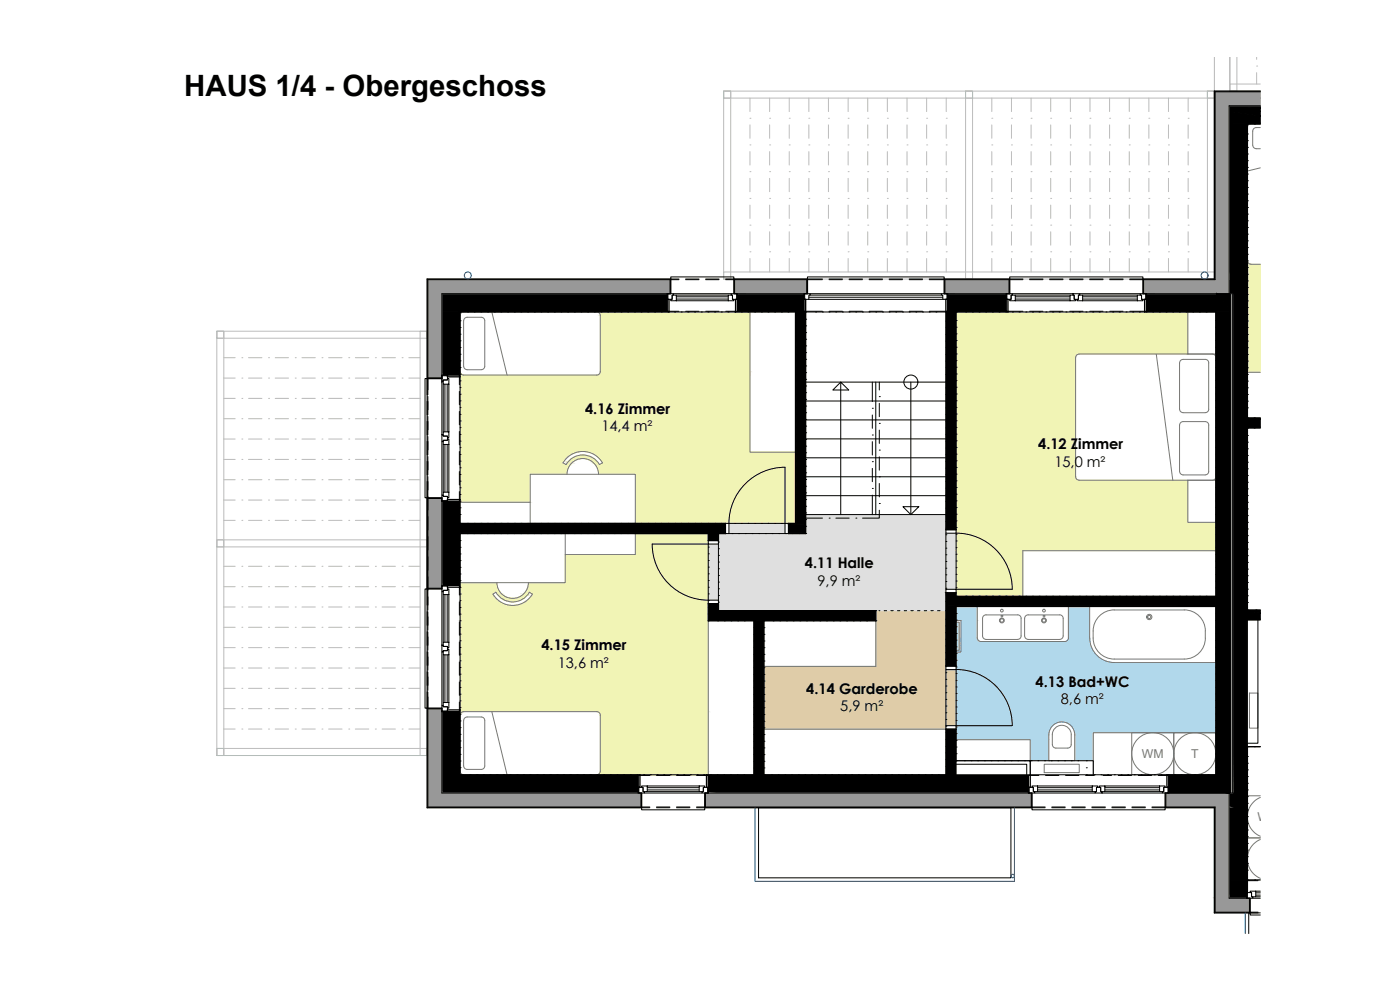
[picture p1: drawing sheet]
<svg xmlns="http://www.w3.org/2000/svg" width="420mm" height="297mm" viewBox="0 0 420 297" stroke-linecap="round" stroke-linejoin="round" font-family="sans-serif">
<defs><g id="words">
<text font-size="8.8" x="55.3" y="28.7">HAUS 1/4 - Obergeschoss</text>
<g font-size="4.4">
<text x="175.6" y="124.1">4.16 Zimmer</text>
<text x="180.5" y="129.4">14,4 m²</text>
<text x="311.6" y="134.8">4.12 Zimmer</text>
<text x="316.4" y="140.1">15,0 m²</text>
<text x="241.6" y="170.4">4.11 Halle</text>
<text x="245.3" y="175.8">9,9 m²</text>
<text x="162.5" y="195.1">4.15 Zimmer</text>
<text x="167.4" y="200.4">13,6 m²</text>
<text x="242" y="208.1">4.14 Garderobe</text>
<text x="310.8" y="206">4.13 Bad+WC</text>
<text x="252.2" y="213.5">5,9 m²</text>
<text x="318.4" y="211.3">8,6 m²</text>
</g>
<g font-size="3.7" fill="#767676">
<text x="342.7" y="227.5">WM</text>
<text x="357.4" y="227.5">T</text>
<text x="377.4" y="246.4">WM</text>
</g>
</g></defs>
<!-- layer: D7-Terrasse -->
<g fill="none" stroke="#bababa" stroke-width=".3">
<path d="M369.1 17.1v10.2h2.1v-10.2M377.1 19.8h.1M377.1 17.1v.7M217.2 27.3h2.1v2.1h-2.1zM217.2 27.3h147.3v2.1h-147.3zM217.2 27.3h2.1v56.4h-2.1zM225.1 35.5h.1M225.1 29.4v4.1M225.1 37.5v4M231 35.5h.1M231 29.4v4.1M231 37.5v4"/>
<path d="M236.9 35.5h.1M236.9 29.4v4.1M236.9 37.5v4M242.7 35.5h.1M242.7 29.4v4.1M242.7 37.5v4M248.6 35.5h.1M248.6 29.4v4.1M248.6 37.5v4M254.5 35.5h.1M254.5 29.4v4.1M254.5 37.5v4"/>
<path d="M260.4 35.5h.1M260.4 29.4v4.1M260.4 37.5v4M266.3 35.5h.1M266.3 29.4v4.1M266.3 37.5v4M272.2 35.5h.1M272.2 29.4v4.1M272.2 37.5v4M278.1 35.5h.1M278.1 29.4v4.1M278.1 37.5v4"/>
<path d="M284 35.5h.1M284 29.4v4.1M284 37.5v4M289.8 27.3h2.1v2.1h-2.1zM289.8 27.3h2.1v56.4h-2.1zM297.7 35.5h.1M297.7 29.4v4.1M297.7 37.5v4M303.6 35.5h.1M303.6 29.4v4.1M303.6 37.5v4M309.4 35.5h.1"/>
<path d="M309.4 29.4v4.1M309.4 37.5v4M315.3 35.5h.1M315.3 29.4v4.1M315.3 37.5v4M321.2 35.5h.1M321.2 29.4v4.1M321.2 37.5v4M327.1 35.5h.1M327.1 29.4v4.1M327.1 37.5v4M333 35.5h.1"/>
<path d="M333 29.4v4.1M333 37.5v4M338.9 35.5h.1M338.9 29.4v4.1M338.9 37.5v4M344.8 35.5h.1M344.8 29.4v4.1M344.8 37.5v4M350.7 35.5h.1M350.7 29.4v4.1M350.7 37.5v4M356.6 35.5h.1"/>
<path d="M356.6 29.4v4.1M356.6 37.5v4M362.4 27.3h2.1v56.4h-2.1zM362.4 27.3h2.1v2.1h-2.1zM377.1 21.8v3.4M378.2 25.2h-9.1v2.1h9.1M225.1 59.5h.1M225.1 51.5h.1M225.1 43.5h.1M225.1 45.5v4M225.1 53.5v4M231 59.5h.1"/>
<path d="M231 51.5h.1M231 43.5h.1M231 45.5v4M231 53.5v4M236.9 59.5h.1M236.9 51.5h.1M236.9 43.5h.1M236.9 45.5v4M236.9 53.5v4M242.7 59.5h.1M242.7 51.5h.1M242.7 43.5h.1"/>
<path d="M242.7 45.5v4M242.7 53.5v4M248.6 59.5h.1M248.6 51.5h.1M248.6 43.5h.1M248.6 45.5v4M248.6 53.5v4M254.5 59.5h.1M254.5 51.5h.1M254.5 43.5h.1M254.5 45.5v4M254.5 53.5v4"/>
<path d="M260.4 59.5h.1M260.4 51.5h.1M260.4 43.5h.1M260.4 45.5v4M260.4 53.5v4M266.3 59.5h.1M266.3 51.5h.1M266.3 43.5h.1M266.3 45.5v4M266.3 53.5v4M272.2 59.5h.1M272.2 51.5h.1"/>
<path d="M272.2 43.5h.1M272.2 45.5v4M272.2 53.5v4M278.1 59.5h.1M278.1 51.5h.1M278.1 43.5h.1M278.1 45.5v4M278.1 53.5v4M284 59.5h.1M284 51.5h.1M284 43.5h.1M284 45.5v4"/>
<path d="M284 53.5v4M297.7 59.5h.1M297.7 51.5h.1M297.7 43.5h.1M297.7 45.5v4M297.7 53.5v4M303.6 59.5h.1M303.6 51.5h.1M303.6 43.5h.1M303.6 45.5v4M303.6 53.5v4M309.4 59.5h.1"/>
<path d="M309.4 51.5h.1M309.4 43.5h.1M309.4 45.5v4M309.4 53.5v4M315.3 59.5h.1M315.3 51.5h.1M315.3 43.5h.1M315.3 45.5v4M315.3 53.5v4M321.2 59.5h.1M321.2 51.5h.1M321.2 43.5h.1"/>
<path d="M321.2 45.5v4M321.2 53.5v4M327.1 59.5h.1M327.1 51.5h.1M327.1 43.5h.1M327.1 45.5v4M327.1 53.5v4M333 59.5h.1M333 51.5h.1M333 43.5h.1M333 45.5v4M333 53.5v4"/>
<path d="M338.9 59.5h.1M338.9 51.5h.1M338.9 43.5h.1M338.9 45.5v4M338.9 53.5v4M344.8 59.5h.1M344.8 51.5h.1M344.8 43.5h.1M344.8 45.5v4M344.8 53.5v4M350.7 59.5h.1M350.7 51.5h.1"/>
<path d="M350.7 43.5h.1M350.7 45.5v4M350.7 53.5v4M356.6 59.5h.1M356.6 51.5h.1M356.6 43.5h.1M356.6 45.5v4M356.6 53.5v4M225.1 75.6h.1M225.1 67.5h.1M225.1 61.5v4M225.1 69.5v4.1"/>
<path d="M225.1 77.6v4M231 75.6h.1M231 67.5h.1M231 61.5v4M231 69.5v4.1M231 77.6v4M236.9 75.6h.1M236.9 67.5h.1M236.9 61.5v4M236.9 69.5v4.1M236.9 77.6v4M242.7 75.6h.1"/>
<path d="M242.7 67.5h.1M242.7 61.5v4M242.7 69.5v4.1M242.7 77.6v4M248.6 75.6h.1M248.6 67.5h.1M248.6 61.5v4M248.6 69.5v4.1M248.6 77.6v4M254.5 75.6h.1M254.5 67.5h.1M254.5 61.5v4"/>
<path d="M254.5 69.5v4.1M254.5 77.6v4M260.4 75.6h.1M260.4 67.5h.1M260.4 61.5v4M260.4 69.5v4.1M260.4 77.6v4M266.3 75.6h.1M266.3 67.5h.1M266.3 61.5v4M266.3 69.5v4.1M266.3 77.6v4"/>
<path d="M272.2 75.6h.1M272.2 67.5h.1M272.2 61.5v4M272.2 69.5v4.1M272.2 77.6v4M278.1 75.6h.1M278.1 67.5h.1M278.1 61.5v4M278.1 69.5v4.1M278.1 77.6v4M284 75.6h.1M284 67.5h.1"/>
<path d="M284 61.5v4M284 69.5v4.1M284 77.6v4M297.7 75.6h.1M297.7 67.5h.1M297.7 61.5v4M297.7 69.5v4.1M297.7 77.6v4M303.6 75.6h.1M303.6 67.5h.1M303.6 61.5v4M303.6 69.5v4.1"/>
<path d="M303.6 77.6v4M309.4 75.6h.1M309.4 67.5h.1M309.4 61.5v4M309.4 69.5v4.1M309.4 77.6v4M315.3 75.6h.1M315.3 67.5h.1M315.3 61.5v4M315.3 69.5v4.1M315.3 77.6v4M321.2 75.6h.1"/>
<path d="M321.2 67.5h.1M321.2 61.5v4M321.2 69.5v4.1M321.2 77.6v4M327.1 75.6h.1M327.1 67.5h.1M327.1 61.5v4M327.1 69.5v4.1M327.1 77.6v4M333 75.6h.1M333 67.5h.1M333 61.5v4"/>
<path d="M333 69.5v4.1M333 77.6v4M338.9 75.6h.1M338.9 67.5h.1M338.9 61.5v4M338.9 69.5v4.1M338.9 77.6v4M344.8 75.6h.1M344.8 67.5h.1M344.8 61.5v4M344.8 69.5v4.1M344.8 77.6v4"/>
<path d="M350.7 75.6h.1M350.7 67.5h.1M350.7 61.5v4M350.7 69.5v4.1M350.7 77.6v4M356.6 75.6h.1M356.6 67.5h.1M356.6 61.5v4M356.6 69.5v4.1M356.6 77.6v4M65.1 99.4h63.1v2.1h-63.1zM65.1 99.4h2.1v2.1h-2.1z"/>
<path d="M65.1 99.4h2.1v127.3h-2.1zM126.1 99.4h2.1v127.3h-2.1zM217.2 81.6h147.3v2.1h-147.3zM67.2 119.5h3.4M67.2 113.4h3.4M67.2 107.3h3.4M72.6 119.5h.1M72.6 113.4h.1M72.6 107.3h.1M74.6 119.5h4M74.6 113.4h4M74.6 107.3h4"/>
<path d="M80.6 119.5h.1M80.6 113.4h.1M80.6 107.3h.1M82.6 119.5h4M82.6 113.4h4M82.6 107.3h4M88.6 119.5h.1M88.6 113.4h.1M88.6 107.3h.1M90.6 119.5h4M90.6 113.4h4M90.6 107.3h4"/>
<path d="M96.6 119.5h.1M96.6 113.4h.1M96.6 107.3h.1M98.6 119.5h4M98.6 113.4h4M98.6 107.3h4M104.7 119.5h.1M104.7 113.4h.1M104.7 107.3h.1M106.6 119.5h4.1M106.6 113.4h4.1M106.6 107.3h4.1"/>
<path d="M112.7 119.5h.1M112.7 113.4h.1M112.7 107.3h.1M114.7 119.5h4M114.7 113.4h4M114.7 107.3h4M120.7 119.5h.1M120.7 113.4h.1M120.7 107.3h.1M122.7 119.5h3.4M122.7 113.4h3.4M122.7 107.3h3.4"/>
<path d="M67.2 131.7h3.4M67.2 137.8h3.4M67.2 125.6h3.4M72.6 131.7h.1M72.6 137.8h.1M72.6 125.6h.1M74.6 131.7h4M74.6 137.8h4M74.6 125.6h4M80.6 131.7h.1M80.6 137.8h.1M80.6 125.6h.1"/>
<path d="M82.6 131.7h4M82.6 137.8h4M82.6 125.6h4M88.6 131.7h.1M88.6 137.8h.1M88.6 125.6h.1M90.6 131.7h4M90.6 137.8h4M90.6 125.6h4M96.6 131.7h.1M96.6 137.8h.1M96.6 125.6h.1"/>
<path d="M98.6 131.7h4M98.6 137.8h4M98.6 125.6h4M104.7 131.7h.1M104.7 137.8h.1M104.7 125.6h.1M106.6 131.7h4.1M106.6 137.8h4.1M106.6 125.6h4.1M112.7 131.7h.1M112.7 137.8h.1M112.7 125.6h.1"/>
<path d="M114.7 131.7h4M114.7 137.8h4M114.7 125.6h4M120.7 131.7h.1M120.7 137.8h.1M120.7 125.6h.1M122.7 131.7h3.4M122.7 137.8h3.4M122.7 125.6h3.4M67.2 143.9h3.4M67.2 150h3.4M67.2 156.1h3.4"/>
<path d="M72.6 143.9h.1M72.6 150h.1M72.6 156.1h.1M74.6 143.9h4M74.6 150h4M74.6 156.1h4M80.6 143.9h.1M80.6 150h.1M80.6 156.1h.1M82.6 143.9h4M82.6 150h4M82.6 156.1h4"/>
<path d="M88.6 143.9h.1M88.6 150h.1M88.6 156.1h.1M90.6 143.9h4M90.6 150h4M90.6 156.1h4M96.6 143.9h.1M96.6 150h.1M96.6 156.1h.1M98.6 143.9h4M98.6 150h4M98.6 156.1h4"/>
<path d="M104.7 143.9h.1M104.7 150h.1M104.7 156.1h.1M106.6 143.9h4.1M106.6 150h4.1M106.6 156.1h4.1M112.7 143.9h.1M112.7 150h.1M112.7 156.1h.1M114.7 143.9h4M114.7 150h4M114.7 156.1h4"/>
<path d="M120.7 143.9h.1M120.7 150h.1M120.7 156.1h.1M122.7 143.9h3.4M122.7 150h3.4M122.7 156.1h3.4M65.1 162h63.1v2.1h-63.1zM65.1 162h2.1v2.1h-2.1zM67.2 176h3.4M67.2 169.9h3.4M72.6 176h.1M72.6 169.9h.1"/>
<path d="M74.6 176h4M74.6 169.9h4M80.6 176h.1M80.6 169.9h.1M82.6 176h4M82.6 169.9h4M88.6 176h.1M88.6 169.9h.1M90.6 176h4M90.6 169.9h4M96.6 176h.1M96.6 169.9h.1"/>
<path d="M98.6 176h4M98.6 169.9h4M104.7 176h.1M104.7 169.9h.1M106.6 176h4.1M106.6 169.9h4.1M112.7 176h.1M112.7 169.9h.1M114.7 176h4M114.7 169.9h4M120.7 176h.1M120.7 169.9h.1"/>
<path d="M122.7 176h3.4M122.7 169.9h3.4M67.2 194.3h3.4M67.2 188.2h3.4M67.2 182.1h3.4M72.6 194.3h.1M72.6 188.2h.1M72.6 182.1h.1M74.6 194.3h4M74.6 188.2h4M74.6 182.1h4M80.6 194.3h.1"/>
<path d="M80.6 188.2h.1M80.6 182.1h.1M82.6 194.3h4M82.6 188.2h4M82.6 182.1h4M88.6 194.3h.1M88.6 188.2h.1M88.6 182.1h.1M90.6 194.3h4M90.6 188.2h4M90.6 182.1h4M96.6 194.3h.1"/>
<path d="M96.6 188.2h.1M96.6 182.1h.1M98.6 194.3h4M98.6 188.2h4M98.6 182.1h4M104.7 194.3h.1M104.7 188.2h.1M104.7 182.1h.1M106.6 194.3h4.1M106.6 188.2h4.1M106.6 182.1h4.1M112.7 194.3h.1"/>
<path d="M112.7 188.2h.1M112.7 182.1h.1M114.7 194.3h4M114.7 188.2h4M114.7 182.1h4M120.7 194.3h.1M120.7 188.2h.1M120.7 182.1h.1M122.7 194.3h3.4M122.7 188.2h3.4M122.7 182.1h3.4M67.2 200.4h3.4"/>
<path d="M67.2 206.5h3.4M67.2 212.6h3.4M67.2 218.7h3.4M72.6 200.4h.1M72.6 206.5h.1M72.6 212.6h.1M72.6 218.7h.1M74.6 200.4h4M74.6 206.5h4M74.6 212.6h4M74.6 218.7h4M80.6 200.4h.1"/>
<path d="M80.6 206.5h.1M80.6 212.6h.1M80.6 218.7h.1M82.6 200.4h4M82.6 206.5h4M82.6 212.6h4M82.6 218.7h4M88.6 200.4h.1M88.6 206.5h.1M88.6 212.6h.1M88.6 218.7h.1M90.6 200.4h4"/>
<path d="M90.6 206.5h4M90.6 212.6h4M90.6 218.7h4M96.6 200.4h.1M96.6 206.5h.1M96.6 212.6h.1M96.6 218.7h.1M98.6 200.4h4M98.6 206.5h4M98.6 212.6h4M98.6 218.7h4M104.7 200.4h.1"/>
<path d="M104.7 206.5h.1M104.7 212.6h.1M104.7 218.7h.1M106.6 200.4h4.1M106.6 206.5h4.1M106.6 212.6h4.1M106.6 218.7h4.1M112.7 200.4h.1M112.7 206.5h.1M112.7 212.6h.1M112.7 218.7h.1M114.7 200.4h4"/>
<path d="M114.7 206.5h4M114.7 212.6h4M114.7 218.7h4M120.7 200.4h.1M120.7 206.5h.1M120.7 212.6h.1M120.7 218.7h.1M122.7 200.4h3.4M122.7 206.5h3.4M122.7 212.6h3.4M122.7 218.7h3.4M65.1 224.6h63.1v2.1h-63.1z"/>
<path d="M65.1 224.6h2.1v2.1h-2.1z"/>
</g>
<!-- layer: D7-Hatch - Gray -->
<g fill="#dfdfdf" stroke="#dfdfdf" stroke-width=".3">
<path d="M218.8 157l16.8 3.1v-3.1zM218.8 157l16.8 3.1h-16.8z"/>
<path d="M212.6 163.2l3 16.9v-16.9zM212.6 163.2l3 16.9h-3z"/>
<path d="M283.9 160l3 16.8v-16.8zM283.9 160l3 16.8h-3z"/>
<path d="M241.8 154.4l42.1 5.7v-5.7zM241.8 154.4l42.1 5.7h-42.1z"/>
<path d="M215.6 160.1l68.3 23.1v-23.1zM215.6 160.1l68.3 23.1h-68.3z"/>
</g>
<g fill="#dfcca8" stroke="#dfcca8" stroke-width=".3">
<path d="M283.9 200.9l3 16.8v-16.8zM283.9 200.9l3 16.8h-3z"/>
<path d="M262.8 183.2l21.1 3.1v-3.1zM262.8 183.2l21.1 3.1h-21.1z"/>
<path d="M262.8 186.3l21.1 13.6v-13.6zM262.8 186.3l21.1 13.6h-21.1z"/>
<path d="M229.3 199.9l54.6 18.9v-18.9zM229.3 199.9l54.6 18.9h-54.6z"/>
</g>
<g fill="#f1f4b5" stroke="#f1f4b5" stroke-width=".3">
<path d="M374.4 78.2v.2z"/>
<path d="M374.4 79.3h3.8v.6z"/>
<path d="M374.4 89.8h3.8v1.2z"/>
<path d="M138.1 111.5v.2z"/>
<path d="M179.3 112.5h45.8z"/>
<path d="M174.2 136.6h1.4z"/>
<path d="M286.9 93.6l69.6 12.6v-12.6zM286.9 93.6l69.6 12.6h-69.6z"/>
<path d="M286.9 106.2h37zM286.9 106.2h36.8z"/>
<path d="M286.9 106.2h36.8zM286.9 106.2l36.6 .1z"/>
<path d="M286.9 106.3h36.6zM286.9 106.3l36.4 .1z"/>
<path d="M286.9 106.4h36.4zM286.9 106.4l36.3 .1z"/>
<path d="M286.9 106.5h36.3zM286.9 106.5l36.2 .1z"/>
<path d="M286.9 106.6h36.2zM286.9 106.6l36 .2z"/>
<path d="M286.9 106.8l36 .1v-.1zM286.9 106.8l36 .1h-36z"/>
<path d="M286.9 106.9l35.9 .2 .1-.2zM286.9 106.9l35.9 .2h-35.9z"/>
<path d="M286.9 107.1l35.9 .2v-.2zM286.9 107.1l35.9 .2h-35.9z"/>
<path d="M286.9 107.3l35.9 35.8v-35.8zM286.9 107.3l35.9 35.8h-35.9z"/>
<path d="M286.9 143.1l35.9 .1v-.1zM286.9 143.1l35.9 .1h-35.9z"/>
<path d="M286.9 143.2l36 .2-.1-.2zM286.9 143.2l36 .2h-36z"/>
<path d="M286.9 143.4l36 .2zM286.9 143.4l36 .2z"/>
<path d="M286.9 143.6l36.2 .1-.2-.1zM286.9 143.6l36.2 .1h-36.2z"/>
<path d="M286.9 143.7l36.3 .2zM286.9 143.7l36.3 .2z"/>
<path d="M286.9 143.9l36.4 .1zM286.9 143.9l36.4 .1z"/>
<path d="M286.9 144h36.6zM286.9 144h36.6z"/>
<path d="M286.9 144l36.8 .1zM286.9 144l36.8 .1z"/>
<path d="M286.9 144.1h37zM286.9 144.1h37z"/>
<path d="M286.9 144.1l69.6 12.6v-12.6zM286.9 144.1l69.6 12.6h-69.6z"/>
<path d="M286.9 156.7l78 2.2v-2.2zM286.9 156.7l78 2.2h-78z"/>
<path d="M286.9 158.9l78 6.3v-6.3zM286.9 158.9l78 6.3h-78z"/>
<path d="M286.9 165.2l20.1 13.7v-13.7zM286.9 165.2l20.1 13.7h-20.1z"/>
<path d="M374.4 78.5v.1zM374.4 78.5v.1z"/>
<path d="M374.4 78.6l.1 .2zM374.4 78.6l.1 .2z"/>
<path d="M374.4 78.8l.3 .2zM374.4 78.8l.3 .2z"/>
<path d="M374.4 79l.4 .1zM374.4 79l.4 .1z"/>
<path d="M374.4 79.1l.6 .1zM374.4 79.1l.6 .1z"/>
<path d="M374.4 79.2l.8 .1zM374.4 79.2l.8 .1z"/>
<path d="M374.4 79.3h1zM374.4 79.3h1z"/>
<path d="M378.2 79.9l-3.8 9.9h3.8zM374.4 79.3l3.8 .6-3.8 9.9z"/>
<path d="M378.2 91l-3.8 20.7h3.8zM374.4 89.8l3.8 1.2-3.8 20.7z"/>
<path d="M179.1 93.6h46zM179.1 93.6h46z"/>
<path d="M179.3 93.6l45.8 .1zM179.3 93.6l45.8 .1z"/>
<path d="M179.5 93.7h45.6zM179.5 93.7h45.6z"/>
<path d="M179.6 93.7l45.5 .1zM179.6 93.7l45.5 .1z"/>
<path d="M179.8 93.8l45.3 .2zM179.8 93.8l45.3 .2z"/>
<path d="M179.9 94l45.2 .1v-.1zM179.9 94l45.2 .1h-45.1z"/>
<path d="M180 94.1l45.1 .2zM180 94.1l45.1 .2z"/>
<path d="M180.1 94.3l45 .2v-.2zM180.1 94.3l45 .2h-45z"/>
<path d="M180.1 94.5l45 .1v-.1zM180.1 94.5l45 .1h-44.9z"/>
<path d="M180.2 94.6l44.9 16.9v-16.9zM180.2 94.6l44.9 16.9h-44.9z"/>
<path d="M180.2 111.5l44.9 .2v-.2zM180.2 111.5l44.9 .2h-45z"/>
<path d="M180.1 111.7l45 .2v-.2zM180.1 111.7l45 .2h-45z"/>
<path d="M138.1 111.7l.1 .2zM138.1 111.7l.1 .2z"/>
<path d="M180.1 111.9l45 .1zM180.1 111.9l45 .1h-45.1z"/>
<path d="M138.1 111.9l.1 .2zM138.1 111.9l.1 .2z"/>
<path d="M180 112l45.1 .2v-.2zM180 112l45.1 .2h-45.2z"/>
<path d="M138.1 112.1l.3 .1zM138.1 112.1l.3 .1z"/>
<path d="M179.9 112.2l45.2 .1zM179.9 112.2l45.2 .1h-45.3z"/>
<path d="M138.1 112.2l.4 .2zM138.1 112.2l.4 .2z"/>
<path d="M179.8 112.3l45.3 .1zM179.6 112.4h45.5z"/>
<path d="M138.1 112.4l.6 .1zM138.1 112.4l.6 .1z"/>
<path d="M179.6 112.4l45.5 .1zM179.5 112.5h45.6z"/>
<path d="M138.1 112.5h.8zM138.1 112.5h.8z"/>
<path d="M179.5 112.5h45.6zM179.3 112.5h45.8zM179.1 112.5h46z"/>
<path d="M138.1 112.5h1zM138.1 112.5h1z"/>
<path d="M138.1 112.5l87 23v-23zM138.1 112.5l87 23h-87z"/>
<path d="M175.3 135.5l49.8 .1zM175.3 135.5l49.8 .1z"/>
<path d="M138.1 135.5h36.4zM138.1 135.5l35.7 .1z"/>
<path d="M176 135.6l49.1 .1zM176 135.6l49.1 .1z"/>
<path d="M176.5 135.7h62.2zM176.5 135.7h62.2z"/>
<path d="M138.1 135.6l34.9 .1 .8-.1zM138.1 135.6l34.9 .1h-34.9z"/>
<path d="M176.7 135.7l62 .3v-.3zM176.7 135.7l62 .3h-61.2z"/>
<path d="M138.1 135.7l34.2 .3 .7-.3zM138.1 135.7l34.2 .3h-34.2z"/>
<path d="M177.5 136l61.2 .3v-.3zM177.5 136l61.2 .3h-60.6z"/>
<path d="M138.1 136l33.5 .3 .7-.3zM138.1 136l33.5 .3h-33.5z"/>
<path d="M174.2 136.6l2 .1zM173.6 136.7h2.6z"/>
<path d="M178.1 136.3l60.6 .4v-.4zM178.1 136.3l60.6 .4h-59.9z"/>
<path d="M138.1 136.3l32.9 .4 .6-.4zM138.1 136.3l32.9 .4h-32.9z"/>
<path d="M173.6 136.7l3.3 .2-.7-.2zM172.9 136.9l.7-.2 3.3 .2z"/>
<path d="M172.9 136.9l4.6 .2-.6-.2zM172.3 137.1l.6-.2 4.6 .2z"/>
<path d="M178.8 136.7l59.9 .4v-.4zM178.8 136.7l59.9 .4h-59.3z"/>
<path d="M138.1 136.7l32.3 .4 .6-.4zM138.1 136.7l32.3 .4h-32.3z"/>
<path d="M172.3 137.1l5.8 .4-.6-.4zM171.7 137.5l.6-.4 5.8 .4z"/>
<path d="M171.7 137.5l6.5 .1zM171.6 137.6h6.6z"/>
<path d="M174.9 137.6h3.4zM174.9 137.6h3.4z"/>
<path d="M171.6 137.6h3.3zM171.5 137.6h2.8z"/>
<path d="M179.4 137.1l59.3 .6v-.6zM179.4 137.1l59.3 .6h-58.8z"/>
<path d="M138.1 137.1l31.8 .6 .5-.6zM138.1 137.1l31.8 .6h-31.8z"/>
<path d="M175.5 137.6l2.9 .1zM175.5 137.6l2.9 .1z"/>
<path d="M171.5 137.6h2.8zM171.4 137.7h2.3z"/>
<path d="M171.4 137.7h2.3zM171.2 137.9h2.1z"/>
<path d="M176.1 137.7l2.5 .2zM176.1 137.7l2.5 .2z"/>
<path d="M176.5 137.9h2.2zM176.5 137.9h2.2z"/>
<path d="M171.2 137.9h2.1zM171.2 137.9h1.9z"/>
<path d="M176.7 137.9l2.3 .3-.3-.3zM176.7 137.9l2.3 .3h-1.7z"/>
<path d="M171.1 137.9l1.4 .3 .6-.3zM170.8 138.2l.3-.3 1.4 .3z"/>
<path d="M138.1 137.7l31.3 .5 .5-.5zM138.1 137.7l31.3 .5h-31.3z"/>
<path d="M179.9 137.7l58.8 .5v-.5zM179.9 137.7l58.8 .5h-58.3z"/>
<path d="M170.8 138.2h1.7zM170.8 138.2l1.5 .1h-1.6z"/>
<path d="M177.3 138.2l1.8 .1zM177.3 138.2l1.8 .1z"/>
<path d="M177.4 138.3l1.9 .2-.2-.2zM177.4 138.3l1.9 .2h-1.5z"/>
<path d="M170.7 138.3l1.3 .2 .3-.2zM170.7 138.3l1.3 .2h-1.5z"/>
<path d="M170.5 138.5l1.2 .4 .3-.4zM170.5 138.5l1.2 .4h-1.4z"/>
<path d="M177.8 138.5l1.7 .4-.2-.4zM177.8 138.5l1.7 .4h-1.4z"/>
<path d="M138.1 138.2l30.9 .7 .4-.7zM138.1 138.2l30.9 .7h-30.9z"/>
<path d="M180.4 138.2l58.3 .7v-.7zM180.4 138.2l58.3 .7h-57.9z"/>
<path d="M178.1 138.9l1.5 .1zM178.1 138.9l1.5 .1z"/>
<path d="M170.3 138.9h1.4zM170.3 138.9l1.2 .1z"/>
<path d="M138.1 138.9l31 .1zM138.1 138.9l31 .1z"/>
<path d="M180.8 138.9l57.9 .5v-.5zM179.9 139.4l.9-.5 57.9 .5z"/>
<path d="M178.3 139l1.6 .4-.3-.4zM178.3 139l1.6 .4h-1.3z"/>
<path d="M170.2 139l1 .4 .3-.4zM170.2 139l1 .4h-1.3z"/>
<path d="M138.1 139l31.8 .4-.8-.4zM138.1 139l31.8 .4h-31.8z"/>
<path d="M178.6 139.4h60.1zM178.6 139.4h60.1z"/>
<path d="M138.1 139.4h33.1zM138.1 139.4h33z"/>
<path d="M178.7 139.4l60 .5v-.5zM178.7 139.4l60 .5h-59.7z"/>
<path d="M138.1 139.4l32.7 .5 .3-.5zM138.1 139.4l32.7 .5h-32.7z"/>
<path d="M179 139.9l59.7 .6v-.6zM179 139.9l59.7 .6h-59.4z"/>
<path d="M138.1 139.9l32.4 .6 .3-.6zM138.1 139.9l32.4 .6h-32.4z"/>
<path d="M179.3 140.5l59.4 .6v-.6zM179.3 140.5l59.4 .6h-59.2z"/>
<path d="M138.1 140.5l32.2 .6 .2-.6zM138.1 140.5l32.2 .6h-32.2z"/>
<path d="M179.5 141.1l59.2 .6v-.6zM179.5 141.1l59.2 .6h-59.1z"/>
<path d="M138.1 141.1l32.1 .6 .1-.6zM138.1 141.1l32.1 .6h-32.1z"/>
<path d="M179.6 141.7l59.1 .6v-.6zM179.6 141.7l59.1 .6h-59.1z"/>
<path d="M138.1 141.7l32.1 .6v-.6zM138.1 141.7l32.1 .6h-32.1z"/>
<path d="M138.1 142.3l21 8.4v-8.4zM138.1 142.3l21 8.4h-21z"/>
<path d="M190.7 142.3l48 14.7v-14.7zM190.7 142.3l48 14.7h-48z"/>
<path d="M190.7 160.1l21.9 6.3v-6.3zM190.7 160.1l21.9 6.3h-21.9z"/>
<path d="M169.6 166.4l43 8.4v-8.4zM169.6 166.4l43 8.4h-43z"/>
<path d="M158.6 174.8l54 .6v-.6zM158.6 174.8l54 .6h-54.1z"/>
<path d="M138.1 174.8l11.1 .6-.1-.6zM138.1 174.8l11.1 .6h-11.1z"/>
<path d="M158.5 175.4l54.1 .6v-.6zM158.5 175.4l54.1 .6h-54.2z"/>
<path d="M138.1 175.4l11.2 .6-.1-.6zM138.1 175.4l11.2 .6h-11.2z"/>
<path d="M158.4 176l54.2 .6v-.6zM158.4 176l54.2 .6h-54.4z"/>
<path d="M138.1 176l11.4 .6-.2-.6zM138.1 176l11.4 .6h-11.4z"/>
<path d="M158.2 176.6l54.4 .6v-.6zM158.2 176.6l54.4 .6h-54.6z"/>
<path d="M138.1 176.6l11.7 .6-.3-.6zM138.1 176.6l11.7 .6h-11.7z"/>
<path d="M158 177.2l54.6 .5v-.5zM158 177.2l54.6 .5h-55z"/>
<path d="M138.1 177.2l12 .5-.3-.5zM138.1 177.2l12 .5h-12z"/>
<path d="M138.1 177.7h12zM138.1 177.7h12z"/>
<path d="M157.6 177.7h55zM157.6 177.7h55z"/>
<path d="M157.6 177.7l1 .5 .3-.5zM157.6 177.7l1 .5h-1.4z"/>
<path d="M148.9 177.7l1.6 .5-.4-.5zM148.9 177.7l1.6 .5h-1.4z"/>
<path d="M138.1 177.7l9.8 .5 1-.5zM138.1 177.7l9.8 .5h-9.8z"/>
<path d="M158.9 177.7l53.7 .5v-.5zM158.9 177.7l53.7 .5h-52.8z"/>
<path d="M149.1 178.2l1.5 .1zM149.1 178.2l1.5 .1z"/>
<path d="M157.2 178.2h1.4zM157.1 178.3h1.4z"/>
<path d="M157.1 178.3l1.1 .3 .3-.3zM156.7 178.6l.4-.3 1.1 .3z"/>
<path d="M149.2 178.3l1.8 .3-.4-.3zM149.2 178.3l1.8 .3h-1.5z"/>
<path d="M149.5 178.6l1.8 .2-.3-.2zM149.5 178.6l1.8 .2h-1.6z"/>
<path d="M156.7 178.6l1.4 .2 .1-.2zM156.4 178.8l.3-.2 1.4 .2z"/>
<path d="M138.1 178.2l10.2 .7-.4-.7zM138.1 178.2l10.2 .7h-10.2z"/>
<path d="M159.8 178.2l52.8 .7v-.7zM159.8 178.2l52.8 .7h-53.2z"/>
<path d="M156.4 178.8h1.7zM156.2 178.9h1.7z"/>
<path d="M149.7 178.8l1.8 .1zM149.7 178.8l1.8 .1z"/>
<path d="M156.2 178.9l1.4 .3 .3-.3zM155.7 179.2l.5-.3 1.4 .3z"/>
<path d="M149.8 178.9l2.2 .3-.5-.3zM149.8 178.9l2.2 .3h-1.9z"/>
<path d="M150.1 179.2h2.1zM150.1 179.2h2.1z"/>
<path d="M155.7 179.2h1.9zM155.5 179.2h2.1z"/>
<path d="M155.5 179.2h2.1zM155.1 179.4h2.3z"/>
<path d="M150.1 179.2l2.5 .2zM150.1 179.2l2.5 .2z"/>
<path d="M138.1 178.9l10.7 .5-.5-.5zM138.1 178.9l10.7 .5h-10.7z"/>
<path d="M159.4 178.9l53.2 .5v-.5zM159.4 178.9l53.2 .5h-53.7z"/>
<path d="M155.1 179.4h2.3zM154.5 179.5h2.7z"/>
<path d="M150.3 179.4l2.9 .1zM150.3 179.4l2.9 .1z"/>
<path d="M154.5 179.5h2.7zM153.8 179.5h3.4z"/>
<path d="M150.5 179.5h3.3zM150.5 179.5h3.3z"/>
<path d="M150.5 179.5h6.7zM150.5 179.5l6.5 .1z"/>
<path d="M138.1 179.4l11.3 .6-.6-.6zM138.1 179.4l11.3 .6h-11.3z"/>
<path d="M158.9 179.4l53.7 .6v-.6zM158.9 179.4l53.7 .6h-54.2z"/>
<path d="M150.7 179.6l5.7 .4 .6-.4zM150.7 179.6l5.7 .4h-5.1z"/>
<path d="M151.3 180l4.5 .2 .6-.2zM151.3 180l4.5 .2h-3.9z"/>
<path d="M158.4 180l54.2 .4v-.4zM157.8 180.4l.6-.4 54.2 .4z"/>
<path d="M138.1 180l11.9 .4-.6-.4zM138.1 180l11.9 .4h-11.9z"/>
<path d="M151.9 180.2l3.3 .3 .6-.3zM151.9 180.2l3.3 .3h-2.7z"/>
<path d="M152.5 180.5h2.7zM152.5 180.5l2 .1zM153.2 180.6h1.3z"/>
<path d="M157.8 180.4l54.8 .4v-.4zM157.1 180.8l.7-.4 54.8 .4z"/>
<path d="M138.1 180.4l12.5 .4-.6-.4zM138.1 180.4l12.5 .4h-12.5z"/>
<path d="M157.1 180.8l55.5 .4v-.4zM156.4 181.2l.7-.4 55.5 .4z"/>
<path d="M138.1 180.8l13.2 .4-.7-.4zM138.1 180.8l13.2 .4h-13.2z"/>
<path d="M138.1 181.2l13.9 .2-.7-.2zM138.1 181.2l13.9 .2h-13.9z"/>
<path d="M156.4 181.2l56.2 .2v-.2zM155.7 181.4l.7-.2 56.2 .2z"/>
<path d="M155.7 181.4l56.9 .2v-.2zM155 181.6l.7-.2 56.9 .2z"/>
<path d="M138.1 181.4l14.6 .2-.7-.2zM138.1 181.4l14.6 .2h-14.6z"/>
<path d="M155 181.6h57.6zM154.2 181.6h58.4z"/>
<path d="M138.1 181.6h15.4zM138.1 181.6h15.4z"/>
<path d="M138.1 181.6l74.5 4.7v-4.7zM138.1 181.6l74.5 4.7h-74.5z"/>
<path d="M138.1 186.3l74.5 27.2v-27.2zM138.1 186.3l74.5 27.2h-74.5z"/>
<path d="M179.1 213.5h33.5zM179.1 213.5h33.5z"/>
<path d="M138.1 213.5h1zM138.1 213.5h.8z"/>
<path d="M179.3 213.5l33.3 .1zM179.3 213.5l33.3 .1z"/>
<path d="M138.1 213.5h.8zM138.1 213.5l.7 .1z"/>
<path d="M179.5 213.6l33.1 .1zM179.5 213.6l33.1 .1z"/>
<path d="M138.1 213.6h.7zM138.1 213.6l.5 .1z"/>
<path d="M179.6 213.7l33 .1zM179.6 213.7l33 .1z"/>
<path d="M138.1 213.7h.5zM138.1 213.7l.4 .1z"/>
<path d="M179.8 213.8l32.8 .1zM179.8 213.8l32.8 .1z"/>
<path d="M138.1 213.8h.4zM138.1 213.8l.2 .1z"/>
<path d="M179.9 213.9l32.7 .1zM179.9 213.9l32.7 .1z"/>
<path d="M138.1 213.9h.2zM138.1 213.9l.1 .1z"/>
<path d="M180 214l32.6 .2v-.2zM180 214l32.6 .2h-32.5z"/>
<path d="M138.1 214v.2zM138.1 214v.2z"/>
<path d="M180.1 214.2l32.5 .2v-.2zM180.1 214.2l32.5 .2h-32.5z"/>
<path d="M138.1 214.2v.2zM138.1 214.2v.2z"/>
<path d="M180.1 214.4l32.5 .2v-.2zM180.1 214.4l32.5 .2h-32.4z"/>
<path d="M138.1 214.4v.2zM138.1 214.4v.2z"/>
<path d="M180.2 214.6l32.4 16.8v-16.8zM180.2 214.6l32.4 16.8h-32.4z"/>
<path d="M180.2 231.4l32.4 .2v-.2zM180.2 231.4l32.4 .2h-32.5z"/>
<path d="M180.1 231.6l32.5 .2v-.2zM180.1 231.6l32.5 .2h-32.5z"/>
<path d="M180.1 231.8l32.5 .2v-.2zM180.1 231.8l32.5 .2h-32.6z"/>
<path d="M180 232l32.6 .2v-.2zM180 232l32.6 .2h-32.8z"/>
<path d="M179.8 232.2l32.8 .1zM179.7 232.3h32.9z"/>
<path d="M179.7 232.3l32.9 .1zM179.5 232.4h33.1z"/>
<path d="M179.5 232.4h33.1zM179.3 232.4h33.3z"/>
<path d="M179.3 232.4l33.3 .1zM179.1 232.5h33.5z"/>
</g>
<g fill="#b1d8eb" stroke="#b1d8eb" stroke-width=".3">
<path d="M319.8 192.5h7.3z"/>
<path d="M286.9 182l6.4 4.2v-4.2zM286.9 182l6.4 4.2h-6.4z"/>
<path d="M288.4 186.2l4.9 5.2v-5.2zM288.4 186.2l4.9 5.2h-4.9z"/>
<path d="M320.6 182l6.4 9.4v-9.4zM320.6 182l6.4 9.4h-6.4z"/>
<path d="M288.4 191.4l4.9 .2v-.2zM288.4 191.4l4.9 .2h-4.9z"/>
<path d="M320.6 191.4l6.4 .2v-.2zM320.6 191.4l6.4 .2h-6.4z"/>
<path d="M288.4 191.6l5 .2-.1-.2zM288.4 191.6l5 .2h-5z"/>
<path d="M320.6 191.6l6.4 .2v-.2zM320.6 191.6l6.4 .2h-6.4z"/>
<path d="M288.4 191.8l5 .2v-.2zM288.4 191.8l5 .2h-5z"/>
<path d="M320.6 191.8l6.4 .2v-.2zM320.6 191.8l6.4 .2h-6.5z"/>
<path d="M288.4 192l5.1 .1zM288.4 192l5.1 .1z"/>
<path d="M320.5 192l6.6 .1zM320.5 192l6.6 .1h-6.7z"/>
<path d="M320.4 192.1l6.7 .1zM320.3 192.2h6.8z"/>
<path d="M288.4 192.1l5.3 .1zM288.4 192.1l5.3 .1z"/>
<path d="M320.3 192.2h6.8zM320.3 192.2h6.8z"/>
<path d="M288.4 192.2l5.4 .1zM288.4 192.2l5.4 .1z"/>
<path d="M320.3 192.2l6.8 .1zM320.1 192.3h7z"/>
<path d="M288.4 192.3l5.6 .1zM288.4 192.3l5.6 .1z"/>
<path d="M320.1 192.3l7 .1zM320 192.4h7.1z"/>
<path d="M288.4 192.4l5.8 .1zM288.4 192.4l5.8 .1z"/>
<path d="M320 192.4l7.1 .1zM319.8 192.5h7.3zM319.6 192.5h7.5z"/>
<path d="M288.4 192.5h6zM288.4 192.5h6z"/>
<path d="M288.4 192.5l38.8 .5-.1-.5zM288.4 192.5l38.8 .5h-38.8z"/>
<path d="M288.4 193l39 .7-.2-.7zM288.4 193l39 .7h-39z"/>
<path d="M288.4 193.7l39.2 .7-.2-.7zM288.4 193.7l39.2 .7h-39.2z"/>
<path d="M288.4 194.4l39.6 .7-.4-.7zM288.4 194.4l39.6 .7h-39.6z"/>
<path d="M286.9 186.7l1 8.4v-8.4zM286.9 186.7l1 8.4h-1z"/>
<path d="M288.4 195.1l39.9 .6-.3-.6zM288.4 195.1l39.9 .6h-39.9z"/>
<path d="M286.9 195.7l41.5 .1zM286.9 195.7l41.5 .1z"/>
<path d="M286.9 195.8l42 .6-.5-.6zM286.9 195.8l42 .6h-42z"/>
<path d="M286.9 196.4l42.5 .5-.5-.5zM286.9 196.4l42.5 .5h-42.5z"/>
<path d="M286.9 196.9l43.2 .5-.7-.5zM286.9 196.9l43.2 .5h-43.2z"/>
<path d="M286.9 197.4l43.8 .4-.6-.4zM286.9 197.4l43.8 .4h-43.8z"/>
<path d="M286.9 197.8l44.5 .4-.7-.4zM286.9 197.8l44.5 .4h-44.5z"/>
<path d="M286.9 198.2l45.2 .2-.7-.2zM286.9 198.2l45.2 .2h-45.2z"/>
<path d="M286.9 198.4l46 .2-.8-.2zM286.9 198.4l46 .2h-46z"/>
<path d="M286.9 198.6l46.7 .2zM286.9 198.6l46.7 .2z"/>
<path d="M286.9 198.8h47.5zM286.9 198.8h47.5z"/>
<path d="M286.9 198.8l78 17.8v-17.8zM286.9 198.8l78 17.8h-78z"/>
<path d="M318.7 216.6h46.2zM318.7 216.6h46.2z"/>
<path d="M286.9 216.6h31.8zM286.9 216.6h31.2z"/>
<path d="M319.2 216.6l45.7 .1zM319.2 216.6l45.7 .1z"/>
<path d="M286.9 216.6h31.2zM286.9 216.6l30.6 .1z"/>
<path d="M319.8 216.7l45.1 .2v-.2zM319.8 216.7l45.1 .2h-44.6z"/>
<path d="M286.9 216.7l30.1 .2 .5-.2zM286.9 216.7l30.1 .2h-30.1z"/>
<path d="M320.3 216.9l44.6 .3v-.3zM320.3 216.9l44.6 .3h-44.2z"/>
<path d="M286.9 216.9l29.7 .3 .4-.3zM286.9 216.9l29.7 .3h-29.7z"/>
<path d="M320.7 217.2l44.2 .3v-.3zM320.7 217.2l44.2 .3h-43.7z"/>
<path d="M286.9 217.2l29.2 .3 .5-.3zM286.9 217.2l29.2 .3h-29.2z"/>
<path d="M321.2 217.5l43.7 .4v-.4zM321.2 217.5l43.7 .4h-43.3z"/>
<path d="M286.9 217.5l28.8 .4 .4-.4zM286.9 217.5l28.8 .4h-28.8z"/>
<path d="M321.6 217.9l43.3 .5v-.5zM321.6 217.9l43.3 .5h-43z"/>
<path d="M286.9 217.9l28.5 .5 .3-.5zM286.9 217.9l28.5 .5h-28.5z"/>
<path d="M321.9 218.4l43 .4v-.4zM321.9 218.4l43 .4h-42.7z"/>
<path d="M286.9 218.4l28.2 .4 .3-.4zM286.9 218.4l28.2 .4h-28.2z"/>
<path d="M322.2 218.8l42.7 .6v-.6zM322.2 218.8l42.7 .6h-42.5z"/>
<path d="M286.9 218.8l28 .6 .2-.6zM286.9 218.8l28 .6h-28z"/>
<path d="M322.4 219.4l42.5 .4v-.4zM322.4 219.4l42.5 .4h-42.4z"/>
<path d="M322.5 219.8l5.6 .1zM322.5 219.8l5.6 .1z"/>
<path d="M286.9 219.4l27.9 .5 .1-.5zM286.9 219.4l27.9 .5h-27.9z"/>
<path d="M322.5 219.9l5.6 .6v-.6zM322.5 219.9l5.6 .6h-5.6z"/>
<path d="M286.9 219.9l27.9 .6v-.6zM286.9 219.9l27.9 .6h-27.9z"/>
<path d="M286.9 220.5l27.9 1.4v-1.4zM286.9 220.5l27.9 1.4h-27.9z"/>
<path d="M322.5 220.5l5.6 7.7v-7.7zM322.5 220.5l5.6 7.7h-5.6z"/>
<path d="M309.2 221.9l5.6 6.3v-6.3zM309.2 221.9l5.6 6.3h-5.6z"/>
</g>
<path d="M364.5 17.1v10.2M369.1 17.1v10.2" fill="none" stroke="#bababa" stroke-width=".3"/>
<!-- layer: D7-Equipment -->
<g fill="none" stroke="#767676" stroke-width=".3">
<path d="M375.4 37.2h2.8M375.4 37.2l-.8 .4-.2 .7v39.9l.2 .6 .8 .5M378.2 38.3h-1.5l-.5 .4-.3 .6 .1 4.6 .7 .7h1.5M378.2 50.4l-3.8 .9M375.4 79.3h2.8M138.1 94.6v16.9M139.1 96.3v13.6M139.1 93.6h40M139.1 93.6l-.6 .2-.4 .8M139.2 96.2l.2-.6 .8-.4h4.2l.7 .2 .3 .5 .1 14M147.6 93.6l4.6 18.9M179.1 93.6l.9 .4 .2 .6v16.9l-.2 .6-.6 .4h-40.3"/>
<path d="M225.1 93.6v42.1h13.6M356.5 93.6h8.4v12.6h-8.4zM138.1 111.5l.2 .6 .8 .4M139.2 109.9l.4 .8 .6 .2M140.2 110.9h4.2M145.5 109.9l-.2 .6-.9 .4M322.8 107.3v35.8M323.9 106.2h39.9M323.9 106.2l-.7 .2-.4 .9M347 106.2l5 37.9M354.2 108.3l.9-.5h6.6l.6 .2 .4 .5 .1 14.3-.2 .6-.6 .4h-6.9l-.7-.2-.3-.5-.1-14.2zM363.9 106.2l.6 .2 .4 .9v35.8"/>
<path d="M374.4 111.7h3.8M169.9 137.6a6.8 6.8 0 0 1 10.9 1.3l-.9 .5a5.8 5.8 0 0 0-10 0l-.9-.5zM354.4 126.7l.7-.2h6.6l.6 .2 .4 .5 .1 14.2-.2 .7-.6 .3-6.9 .1-.7-.2-.3-.5-.1-14.3zM138.1 150.7h21M159.1 142.3h31.6v14.7h-31.6zM170.2 142.3a4.7 4.7 0 0 1 4.7-4.7 4.7 4.7 0 0 1 4.7 4.7M322.8 143l.2 .7 .9 .4M323.9 144.1h39.9M356.5 144.1h8.4v12.6h-8.4zM364.9 143l-.2 .7-.8 .4M138.1 160.1h31.5v14.7h-31.5zM148.8 177.7a5.8 5.8 0 0 0 10.1 0"/>
<path d="M148.9 177.7l-1 .5a6.8 6.8 0 0 0 11.9 0l-.9-.5M149.1 174.8a4.7 4.7 0 0 0 4.8 4.7 4.7 4.7 0 0 0 4.7-4.7M190.7 160.1v6.3h-21.1M364.9 165.2h-57.9v13.7M212.6 186.3v46.2M262.8 186.3v13.6h-33.5M286.9 186.2h1.5v9.5h-1.5v-.6h1v-8.4h-1zM293.3 191.4v-9.4h27.3v9.4M293.3 191.4l.2 .6 .9 .5h25.2l.9-.5 .2-.6M300.4 184.8h.6zM305.4 184.5h-9.5l-.6 .2-.4 .8v5.3l.2 .6 .8 .4 9.5 .1M305.4 184.5l.6 .2 .5 .8"/>
<path d="M306.4 185.5v5.3M306.5 190.8l-.2 .6-.9 .4M307.5 185.5v5.3M307.5 190.8l.2 .6 .9 .4M308.6 184.5h9.4l.6 .2 .5 .8v5.3l-.2 .6-.9 .4-9.4 .1M308.6 184.5l-.9 .4-.2 .6M313 184.8h.6zM327 191.4v-9.4h37.9v16.8h-30.5M327 191.4a7.4 7.4 0 0 0 7.4 7.4M328.1 191.4a7.3 7.3 0 0 1 2.6-7.2 6.1 6.1 0 0 1 3.7-1.2h21a6.3 6.3 0 0 1 6.3 6.3v2.1M328.1 191.4a6.3 6.3 0 0 0 6.3 6.3h21a6.3 6.3 0 0 0 6.3-6.3M138.1 214.6v16.8"/>
<path d="M139.1 213.5l40.3 .1 .6 .3 .2 .7v16.8l-.2 .6-.9 .4-40 .1M139.1 216.2v13.6M139.1 213.5l-.6 .2-.4 .9M139.2 216.2l.2-.6 .8-.5h4.2l.7 .2 .3 .5 .1 14-.2 .6-.5 .4-4.6 .1-.8-.5-.2-.6M147.6 213.5l4.6 19M229.3 218.8h54.6M339.6 219.8h12.7v12.7h-12.7zM364.9 219.8h-12.6v12.7h12.6v-12.7h-36.8v12.7M375 207.9h2.5v10.6h-2.5zM138.1 231.4l.2 .6 .8 .4M286.9 221.9h22.3v6.3M313.4 229.3h10.5v2.5h-10.5z"/>
<path d="M314.8 220.5v7.7h7.7v-7.7M314.8 220.5a3.9 3.9 0 0 1 3.9-3.9 3.9 3.9 0 0 1 3.8 3.9M315.8 220.5a2.85 2.85 0 0 1 2.9-2.9 2.85 2.85 0 0 1 2.8 2.9M315.8 220.5v2.9M315.8 223.4l.5 .9 .6 .2M321.5 220.5v2.9l-.4 .9-.7 .2h-3.5M374.4 224h3.8M378.2 238.8h-3.8v12.6h3.8h-3.8v12.6h3.8M378.2 239.3a6.3 6.3 0 0 0-3.8 5.8 6.3 6.3 0 0 0 3.8 5.8M378.2 251.9a6.3 6.3 0 0 0-3.8 5.8 6.3 6.3 0 0 0 3.8 5.8"/>
<circle cx="300.7" cy="186.2" r=".73"/>
<circle cx="300.7" cy="183.2" r=".41"/>
<circle cx="300.7" cy="186.2" r=".52"/>
<circle cx="313.3" cy="186.2" r=".73"/>
<circle cx="313.3" cy="183.2" r=".41"/>
<circle cx="313.3" cy="186.2" r=".52"/>
<circle cx="344.9" cy="185.1" r=".48"/>
<circle cx="344.9" cy="185.1" r=".79"/>
<circle cx="346" cy="226.1" r="6.3"/>
<circle cx="358.6" cy="226.1" r="6.3"/>
</g>
<!-- layer: D7-Areas -->
<g fill="none" stroke="#000" stroke-width=".3">
<path d="M374.4 37.2h.1M376.5 37.2h.1M374.4 58.2h.1M374.4 56.2h.1M374.4 54.2h.1M374.4 52.2h.1M374.4 50.2h.1M374.4 48.2h.1M374.4 46.2h.1M374.4 44.2h.1M374.4 42.2h.1M374.4 40.2h.1"/>
<path d="M374.4 78.3h.1M374.4 76.3h.1M374.4 74.3h.1M374.4 72.3h.1M374.4 70.3h.1M374.4 68.3h.1M374.4 66.3h.1M374.4 64.2h.1M374.4 62.3h.1M374.4 60.2h.1M138.1 93.6h.1M138.1 98.3h.1"/>
<path d="M138.1 96.3h.1M140.3 93.6h.1M142.3 93.6h.1M144.3 93.6h.1M146.3 93.6h.1M148.3 93.6h.1M150.3 93.6h.1M152.3 93.6h.1M154.4 93.6h.1M156.3 93.6h.1M158.4 93.6h.1M160.4 93.6h.1"/>
<path d="M162.4 93.6h.1M164.4 93.6h.1M166.4 93.6h.1M168.4 93.6h.1M170.4 93.6h.1M172.4 93.6h.1M174.4 93.6h.1M176.4 93.6h.1M178.4 93.6h.1M180.4 93.6h.1M182.4 93.6h.1M184.4 93.6h.1"/>
<path d="M186.4 93.6h.1M188.4 93.6h.1M190.4 93.6h.1M192.4 93.6h.1M194.4 93.6h.1M196.4 93.6h.1M198.4 93.6h.1M200.4 93.6h.1M202.4 93.6h.1M204.5 93.6h.1M206.4 93.6h.1M208.5 93.6h.1"/>
<path d="M210.5 93.6h.1M212.5 93.6h.1M214.5 93.6h.1M216.5 93.6h.1M218.5 93.6h.1M220.5 93.6h.1M222.5 93.6h.1M224.5 93.6h.1M226.5 93.6h.1M228.5 93.6h.1M230.5 93.6h.1M232.5 93.6h.1"/>
<path d="M234.5 93.6h.1M236.5 93.6h.1M238.7 93.6h.1M238.7 96.3h.1M238.7 98.3h.1M241.8 99.8h.1M241.8 97.8h.1M241.8 95.8h.1M241.8 93.6h.1M244.8 93.6h.1M246.8 93.6h.1M248.8 93.6h.1"/>
<path d="M250.8 93.6h.1M252.8 93.6h.1M254.8 93.6h.1M256.8 93.6h.1M258.8 93.6h.1M260.8 93.6h.1M262.8 93.6h.1M264.8 93.6h.1M266.9 93.6h.1M268.8 93.6h.1M270.9 93.6h.1M272.9 93.6h.1"/>
<path d="M274.9 93.6h.1M276.9 93.6h.1M278.9 93.6h.1M280.9 93.6h.1M283.9 93.6h.1M283.9 96.3h.1M283.9 98.3h.1M286.9 93.6h.1M286.9 98.2h.1M286.9 96.2h.1M289.8 93.6h.1M291.8 93.6h.1"/>
<path d="M293.8 93.6h.1M295.9 93.6h.1M297.8 93.6h.1M299.9 93.6h.1M301.9 93.6h.1M303.9 93.6h.1M305.9 93.6h.1M307.9 93.6h.1M309.9 93.6h.1M311.9 93.6h.1M313.9 93.6h.1M315.9 93.6h.1"/>
<path d="M317.9 93.6h.1M319.9 93.6h.1M321.9 93.6h.1M323.9 93.6h.1M325.9 93.6h.1M327.9 93.6h.1M329.9 93.6h.1M331.9 93.6h.1M333.9 93.6h.1M335.9 93.6h.1M337.9 93.6h.1M339.9 93.6h.1"/>
<path d="M341.9 93.6h.1M343.9 93.6h.1M346 93.6h.1M347.9 93.6h.1M350 93.6h.1M352 93.6h.1M354 93.6h.1M356 93.6h.1M358 93.6h.1M360 93.6h.1M362 93.6h.1M364.9 93.6h.1"/>
<path d="M364.9 96.2h.1M364.9 98.2h.1M374.4 98.3h.1M374.4 96.3h.1M374.4 94.3h.1M374.4 92.3h.1M374.4 90.3h.1M374.4 88.3h.1M374.4 86.3h.1M374.4 84.3h.1M374.4 82.3h.1M374.4 80.3h.1"/>
<path d="M138.1 118.3h.1M138.1 116.3h.1M138.1 114.3h.1M138.1 112.3h.1M138.1 110.3h.1M138.1 108.3h.1M138.1 106.3h.1M138.1 104.3h.1M138.1 102.3h.1M138.1 100.3h.1M238.7 100.3h.1M238.7 102.3h.1"/>
<path d="M238.7 104.3h.1M238.7 106.3h.1M238.7 108.3h.1M238.7 110.3h.1M238.7 112.3h.1M238.7 114.3h.1M238.7 116.3h.1M238.7 118.3h.1M241.8 119.8h.1M241.8 117.8h.1M241.8 115.8h.1M241.8 113.8h.1"/>
<path d="M241.8 111.8h.1M241.8 109.8h.1M241.8 107.8h.1M241.8 105.8h.1M241.8 103.8h.1M241.8 101.8h.1M283.9 100.3h.1M283.9 102.3h.1M283.9 104.3h.1M283.9 106.3h.1M283.9 108.4h.1M283.9 110.3h.1"/>
<path d="M283.9 112.4h.1M283.9 114.4h.1M283.9 116.4h.1M283.9 118.4h.1M286.9 118.2h.1M286.9 116.2h.1M286.9 114.2h.1M286.9 112.2h.1M286.9 110.2h.1M286.9 108.2h.1M286.9 106.2h.1M286.9 104.2h.1"/>
<path d="M286.9 102.2h.1M286.9 100.2h.1M364.9 100.2h.1M364.9 102.2h.1M364.9 104.2h.1M364.9 106.2h.1M364.9 108.2h.1M364.9 110.2h.1M364.9 112.2h.1M364.9 114.2h.1M364.9 116.2h.1M364.9 118.2h.1"/>
<path d="M374.4 118.4h.1M374.4 116.4h.1M374.4 114.3h.1M374.4 112.4h.1M374.4 110.3h.1M374.4 108.3h.1M374.4 106.3h.1M374.4 104.3h.1M374.4 102.3h.1M374.4 100.3h.1M138.1 138.4h.1M138.1 136.3h.1"/>
<path d="M138.1 134.3h.1M138.1 132.3h.1M138.1 130.3h.1M138.1 128.3h.1M138.1 126.3h.1M138.1 124.3h.1M138.1 122.3h.1M138.1 120.3h.1M238.7 120.3h.1M238.7 122.3h.1M238.7 124.3h.1M238.7 126.3h.1"/>
<path d="M238.7 128.3h.1M238.7 130.3h.1M238.7 132.3h.1M238.7 134.3h.1M238.7 136.3h.1M238.7 138.4h.1M241.8 139.9h.1M241.8 137.9h.1M241.8 135.9h.1M241.8 133.9h.1M241.8 131.9h.1M241.8 129.8h.1"/>
<path d="M241.8 127.9h.1M241.8 125.8h.1M241.8 123.8h.1M241.8 121.8h.1M283.9 120.4h.1M283.9 122.4h.1M283.9 124.4h.1M283.9 126.4h.1M283.9 128.4h.1M283.9 130.4h.1M283.9 132.4h.1M283.9 134.4h.1"/>
<path d="M283.9 136.4h.1M283.9 138.4h.1M286.9 138.3h.1M286.9 136.3h.1M286.9 134.2h.1M286.9 132.3h.1M286.9 130.2h.1M286.9 128.2h.1M286.9 126.2h.1M286.9 124.2h.1M286.9 122.2h.1M286.9 120.2h.1"/>
<path d="M364.9 120.2h.1M364.9 122.2h.1M364.9 124.2h.1M364.9 126.2h.1M364.9 128.2h.1M364.9 130.2h.1M364.9 132.3h.1M364.9 134.2h.1M364.9 136.3h.1M364.9 138.3h.1M374.4 125.4h.1M374.4 122.4h.1"/>
<path d="M374.4 120.4h.1M374.4 128.4h.1M374.4 138.7h.1M374.4 136.7h.1M374.4 134.7h.1M374.4 132.7h.1M374.4 130.7h.1M376.4 125.4h.1M376.4 128.4h.1M138.1 157h.1M138.1 154.4h.1M138.1 152.4h.1"/>
<path d="M138.1 150.4h.1M138.1 148.4h.1M138.1 146.4h.1M138.1 144.4h.1M138.1 142.4h.1M138.1 140.3h.1M140.3 157h.1M142.3 157h.1M144.3 157h.1M146.3 157h.1M148.3 157h.1M150.3 157h.1"/>
<path d="M152.3 157h.1M154.4 157h.1M156.3 157h.1M158.4 157h.1M160.4 157h.1M162.4 157h.1M164.4 157h.1M166.4 157h.1M168.4 157h.1M170.4 157h.1M172.4 157h.1M174.4 157h.1"/>
<path d="M176.4 157h.1M178.4 157h.1M180.4 157h.1M182.4 157h.1M184.4 157h.1M186.4 157h.1M188.4 157h.1M190.4 157h.1M192.4 157h.1M194.4 157h.1M196.4 157h.1M198.4 157h.1"/>
<path d="M200.4 157h.1M202.4 157h.1M204.5 157h.1M206.4 157h.1M208.5 157h.1M210.5 157h.1M212.5 157h.1M214.5 157h.1M216.5 157h.1M218.5 157h.1M220.5 157h.1M222.5 157h.1"/>
<path d="M224.5 157h.1M226.5 157h.1M228.5 157h.1M230.5 157h.1M232.5 157h.1M234.5 157h.1M236.5 157h.1M238.7 140.3h.1M238.7 142.4h.1M238.7 144.4h.1M238.7 146.4h.1M238.7 148.4h.1"/>
<path d="M238.7 150.4h.1M238.7 152.4h.1M238.7 154.4h.1M238.7 157h.1M241.8 157.9h.1M241.8 155.9h.1M241.8 153.9h.1M241.8 151.9h.1M241.8 149.9h.1M241.8 147.9h.1M241.8 145.9h.1M241.8 143.9h.1"/>
<path d="M241.8 141.9h.1M283.9 140.4h.1M283.9 142.4h.1M283.9 144.4h.1M283.9 146.4h.1M283.9 148.4h.1M283.9 150.4h.1M283.9 152.4h.1M283.9 154.4h.1M283.9 156.4h.1M283.9 158.5h.1M286.9 158.3h.1"/>
<path d="M286.9 156.3h.1M286.9 154.3h.1M286.9 152.3h.1M286.9 150.3h.1M286.9 148.3h.1M286.9 146.3h.1M286.9 144.3h.1M286.9 142.3h.1M286.9 140.3h.1M364.9 140.3h.1M364.9 142.3h.1M364.9 144.3h.1"/>
<path d="M364.9 146.3h.1M364.9 148.3h.1M364.9 150.3h.1M364.9 152.3h.1M364.9 154.3h.1M364.9 156.3h.1M364.9 158.3h.1M374.4 158.7h.1M374.4 156.7h.1M374.4 154.7h.1M374.4 152.7h.1M374.4 150.7h.1"/>
<path d="M374.4 148.7h.1M374.4 146.7h.1M374.4 144.7h.1M374.4 142.7h.1M374.4 140.7h.1M138.1 178.2h.1M138.1 176.2h.1M138.1 174.2h.1M138.1 172.2h.1M138.1 170.2h.1M138.1 168.2h.1M138.1 166.2h.1"/>
<path d="M138.1 164.2h.1M138.1 162.2h.1M138.1 160.1h.1M140.2 160.1h.1M142.2 160.1h.1M144.3 160.1h.1M146.3 160.1h.1M148.3 160.1h.1M150.3 160.1h.1M152.3 160.1h.1M154.3 160.1h.1M156.3 160.1h.1"/>
<path d="M158.3 160.1h.1M160.3 160.1h.1M162.3 160.1h.1M164.3 160.1h.1M166.3 160.1h.1M168.3 160.1h.1M170.3 160.1h.1M172.3 160.1h.1M174.3 160.1h.1M176.3 160.1h.1M178.3 160.1h.1M180.3 160.1h.1"/>
<path d="M182.3 160.1h.1M184.3 160.1h.1M186.3 160.1h.1M188.3 160.1h.1M190.3 160.1h.1M192.3 160.1h.1M194.4 160.1h.1M196.3 160.1h.1M198.4 160.1h.1M200.4 160.1h.1M202.4 160.1h.1M204.4 160.1h.1"/>
<path d="M206.4 160.1h.1M208.4 160.1h.1M210.4 160.1h.1M212.6 160.1h.1M212.6 162.2h.1M212.6 164.2h.1M212.6 166.2h.1M212.6 168.2h.1M212.6 170.2h.1M212.6 172.2h.1M212.6 174.2h.1M212.6 176.2h.1"/>
<path d="M212.6 178.2h.1M215.6 160.1h.1M215.6 178.7h.1M215.6 176.7h.1M215.6 174.7h.1M215.6 172.7h.1M215.6 170.7h.1M215.6 168.6h.1M215.6 166.7h.1M215.6 164.6h.1M215.6 162.6h.1M217.7 160.1h.1"/>
<path d="M219.7 160.1h.1M221.7 160.1h.1M223.7 160.1h.1M225.7 160.1h.1M227.7 160.1h.1M229.7 160.1h.1M231.7 160.1h.1M233.7 160.1h.1M235.7 160.1h.1M237.7 160.1h.1M239.7 160.1h.1M241.8 160.1h.1"/>
<path d="M283.9 160.5h.1M283.9 162.5h.1M283.9 164.5h.1M283.9 166.5h.1M283.9 168.5h.1M283.9 170.5h.1M283.9 172.5h.1M283.9 174.5h.1M283.9 176.5h.1M283.9 178.5h.1M286.9 178.9h.1M286.9 176.3h.1"/>
<path d="M286.9 174.3h.1M286.9 172.3h.1M286.9 170.3h.1M286.9 168.3h.1M286.9 166.3h.1M286.9 164.3h.1M286.9 162.3h.1M286.9 160.3h.1M289.8 178.9h.1M291.8 178.9h.1M293.8 178.9h.1M295.9 178.9h.1"/>
<path d="M297.8 178.9h.1M299.9 178.9h.1M301.9 178.9h.1M303.9 178.9h.1M305.9 178.9h.1M307.9 178.9h.1M309.9 178.9h.1M311.9 178.9h.1M313.9 178.9h.1M315.9 178.9h.1M317.9 178.9h.1M319.9 178.9h.1"/>
<path d="M321.9 178.9h.1M323.9 178.9h.1M325.9 178.9h.1M327.9 178.9h.1M329.9 178.9h.1M331.9 178.9h.1M333.9 178.9h.1M335.9 178.9h.1M337.9 178.9h.1M339.9 178.9h.1M341.9 178.9h.1M343.9 178.9h.1"/>
<path d="M346 178.9h.1M347.9 178.9h.1M350 178.9h.1M352 178.9h.1M354 178.9h.1M356 178.9h.1M358 178.9h.1M360 178.9h.1M362 178.9h.1M364.9 160.3h.1M364.9 162.3h.1M364.9 164.3h.1"/>
<path d="M364.9 166.3h.1M364.9 168.3h.1M364.9 170.3h.1M364.9 172.3h.1M364.9 174.3h.1M364.9 176.3h.1M364.9 178.9h.1M374.4 178.8h.1M374.4 176.8h.1M374.4 174.8h.1M374.4 172.7h.1M374.4 170.8h.1"/>
<path d="M374.4 168.7h.1M374.4 166.7h.1M374.4 164.7h.1M374.4 162.7h.1M374.4 160.7h.1M138.1 198.3h.1M138.1 196.3h.1M138.1 194.3h.1M138.1 192.3h.1M138.1 190.3h.1M138.1 188.3h.1M138.1 186.3h.1"/>
<path d="M138.1 184.2h.1M138.1 182.3h.1M138.1 180.2h.1M212.6 180.2h.1M212.6 182.2h.1M212.6 184.2h.1M212.6 186.3h.1M215.4 186.3h.1M215.6 183.2h.1M215.6 180.7h.1M217.4 186.3h.1M217.7 183.2h.1"/>
<path d="M219.4 186.3h.1M219.7 183.2h.1M221.4 186.3h.1M221.7 183.2h.1M223.4 186.3h.1M223.7 183.2h.1M225.7 183.2h.1M226.2 186.3h.1M226.2 188.3h.1M226.2 190.3h.1M226.2 192.3h.1M226.2 194.3h.1"/>
<path d="M226.2 196.3h.1M226.2 198.3h.1M227.7 183.2h.1M229.3 198.3h.1M229.3 196.3h.1M229.3 194.3h.1M229.3 192.3h.1M229.3 190.3h.1M229.3 188.3h.1M229.3 186.3h.1M229.7 183.2h.1M231.7 183.2h.1"/>
<path d="M232 186.3h.1M233.7 183.2h.1M234 186.3h.1M235.7 183.2h.1M236 186.3h.1M237.7 183.2h.1M238 186.3h.1M239.7 183.2h.1M240.1 186.3h.1M241.7 183.2h.1M242 186.3h.1M243.7 183.2h.1"/>
<path d="M244.1 186.3h.1M245.7 183.2h.1M246.1 186.3h.1M247.7 183.2h.1M248.1 186.3h.1M249.8 183.2h.1M250.1 186.3h.1M251.7 183.2h.1M252.1 186.3h.1M253.8 183.2h.1M254.1 186.3h.1M255.8 183.2h.1"/>
<path d="M256.1 186.3h.1M257.8 183.2h.1M258.1 186.3h.1M259.8 183.2h.1M260.1 186.3h.1M261.8 183.2h.1M262.8 186.3h.1M262.8 183.2h.1M263.8 183.2h.1M265.4 183.2h.1M265.8 183.2h.1M267.3 183.2h.1"/>
<path d="M267.8 183.2h.1M269.4 183.2h.1M269.8 183.2h.1M271.4 183.2h.1M271.8 183.2h.1M273.4 183.2h.1M273.8 183.2h.1M275.4 183.2h.1M275.8 183.2h.1M277.4 183.2h.1M277.8 183.2h.1M279.4 183.2h.1"/>
<path d="M279.8 183.2h.1M281.4 183.2h.1M281.8 183.2h.1M283.9 183.2h.1M283.9 185.8h.1M283.9 187.8h.1M283.9 189.8h.1M283.9 191.8h.1M283.9 193.8h.1M283.9 195.8h.1M283.9 197.8h.1M283.9 199.8h.1"/>
<path d="M283.9 180.5h.1M286.9 198.1h.1M286.9 196.1h.1M286.9 194.1h.1M286.9 192.1h.1M286.9 190.1h.1M286.9 188.1h.1M286.9 186.1h.1M286.9 184.1h.1M286.9 182h.1M289.8 182h.1M291.8 182h.1"/>
<path d="M293.8 182h.1M295.9 182h.1M297.8 182h.1M299.9 182h.1M301.9 182h.1M303.9 182h.1M305.9 182h.1M307.9 182h.1M309.9 182h.1M311.9 182h.1M313.9 182h.1M315.9 182h.1"/>
<path d="M317.9 182h.1M319.9 182h.1M321.9 182h.1M323.9 182h.1M325.9 182h.1M327.9 182h.1M329.9 182h.1M331.9 182h.1M333.9 182h.1M335.9 182h.1M337.9 182h.1M339.9 182h.1"/>
<path d="M341.9 182h.1M343.9 182h.1M346 182h.1M347.9 182h.1M350 182h.1M352 182h.1M354 182h.1M356 182h.1M358 182h.1M360 182h.1M362 182h.1M364.9 182h.1"/>
<path d="M364.9 184.2h.1M364.9 186.2h.1M364.9 188.2h.1M364.9 190.2h.1M364.9 192.2h.1M364.9 194.2h.1M364.9 196.2h.1M364.9 198.2h.1M374.4 183h.1M374.4 180.8h.1M376.9 183h.1M138.1 218.3h.1"/>
<path d="M138.1 216.3h.1M138.1 214.3h.1M138.1 212.3h.1M138.1 210.3h.1M138.1 208.3h.1M138.1 206.3h.1M138.1 204.3h.1M138.1 202.3h.1M138.1 200.3h.1M226.2 200.3h.1M226.2 202.4h.1M226.2 204.4h.1"/>
<path d="M226.2 206.4h.1M226.2 208.4h.1M226.2 210.4h.1M226.2 212.4h.1M226.2 214.4h.1M226.2 216.4h.1M226.2 218.4h.1M229.3 218.4h.1M229.3 216.4h.1M229.3 214.4h.1M229.3 212.4h.1M229.3 210.4h.1"/>
<path d="M229.3 208.4h.1M229.3 206.4h.1M229.3 204.4h.1M229.3 202.4h.1M229.3 200.3h.1M283.9 201.8h.1M283.9 203.8h.1M283.9 205.8h.1M283.9 207.8h.1M283.9 209.9h.1M283.9 211.8h.1M283.9 213.9h.1"/>
<path d="M283.9 215.9h.1M283.9 217.9h.1M283.9 219.9h.1M286.9 218.1h.1M286.9 216.1h.1M286.9 214.1h.1M286.9 212.1h.1M286.9 210.1h.1M286.9 208.1h.1M286.9 206.1h.1M286.9 204.1h.1M286.9 202.1h.1"/>
<path d="M286.9 200.1h.1M364.9 200.2h.1M364.9 202.2h.1M364.9 204.2h.1M364.9 206.2h.1M364.9 208.2h.1M364.9 210.2h.1M364.9 212.2h.1M364.9 214.2h.1M364.9 216.2h.1M364.9 218.2h.1M138.1 232.5h.1"/>
<path d="M138.1 230.3h.1M138.1 228.3h.1M138.1 226.3h.1M138.1 224.3h.1M138.1 222.3h.1M138.1 220.3h.1M141.1 232.5h.1M143.1 232.5h.1M145.1 232.5h.1M147.1 232.5h.1M149.1 232.5h.1M151.1 232.5h.1"/>
<path d="M153.1 232.5h.1M155.1 232.5h.1M157.1 232.5h.1M159.1 232.5h.1M161.1 232.5h.1M163.1 232.5h.1M165.1 232.5h.1M167.1 232.5h.1M169.1 232.5h.1M171.1 232.5h.1M173.1 232.5h.1M175.1 232.5h.1"/>
<path d="M177.2 232.5h.1M179.1 232.5h.1M181.2 232.5h.1M183.2 232.5h.1M185.2 232.5h.1M187.2 232.5h.1M189.2 232.5h.1M191.2 232.5h.1M193.2 232.5h.1M195.2 232.5h.1M197.2 232.5h.1M199.2 232.5h.1"/>
<path d="M201.2 232.5h.1M203.2 232.5h.1M205.2 232.5h.1M207.2 232.5h.1M209.2 232.5h.1M211.2 232.5h.1M213.2 232.5h.1M215.2 232.5h.1M217.2 232.5h.1M219.2 232.5h.1M221.2 232.5h.1M223.2 232.5h.1"/>
<path d="M226.2 220.4h.1M226.2 222.4h.1M226.2 224.4h.1M226.2 226.4h.1M226.2 228.4h.1M226.2 230.4h.1M226.2 232.5h.1M229.3 232.5h.1M229.3 230.4h.1M229.3 228.4h.1M229.3 226.4h.1M229.3 224.4h.1"/>
<path d="M229.3 222.4h.1M229.3 220.4h.1M231.5 232.5h.1M233.5 232.5h.1M235.5 232.5h.1M237.5 232.5h.1M239.6 232.5h.1M241.6 232.5h.1M243.6 232.5h.1M245.6 232.5h.1M247.6 232.5h.1M249.6 232.5h.1"/>
<path d="M251.6 232.5h.1M253.6 232.5h.1M255.6 232.5h.1M257.6 232.5h.1M259.6 232.5h.1M261.6 232.5h.1M263.6 232.5h.1M265.6 232.5h.1M267.6 232.5h.1M269.6 232.5h.1M271.6 232.5h.1M273.6 232.5h.1"/>
<path d="M275.6 232.5h.1M277.6 232.5h.1M279.6 232.5h.1M281.6 232.5h.1M283.9 221.9h.1M283.9 223.9h.1M283.9 225.9h.1M283.9 227.9h.1M283.9 229.9h.1M283.9 232.5h.1M286.9 228.2h.1M286.9 226.2h.1"/>
<path d="M286.9 224.1h.1M286.9 222.2h.1M286.9 220.1h.1M289.4 228.2h.1M291.5 228.2h.1M293.4 228.2h.1M295.5 228.2h.1M297.5 228.2h.1M299.5 228.2h.1M301.5 228.2h.1M303.5 228.2h.1M305.5 228.2h.1"/>
<path d="M307.5 228.2h.1M309.5 228.2h.1M311.5 228.2h.1M313.5 228.2h.1M315.5 228.2h.1M317.5 228.2h.1M319.5 228.2h.1M321.5 228.2h.1M323.5 228.2h.1M326 232.5h.1M326 230.4h.1M326 228.2h.1"/>
<path d="M328.4 232.5h.1M330.4 232.5h.1M332.4 232.5h.1M334.4 232.5h.1M336.4 232.5h.1M338.4 232.5h.1M340.4 232.5h.1M342.4 232.5h.1M344.5 232.5h.1M346.4 232.5h.1M348.5 232.5h.1M350.5 232.5h.1"/>
<path d="M352.5 232.5h.1M354.5 232.5h.1M356.5 232.5h.1M358.5 232.5h.1M360.5 232.5h.1M362.5 232.5h.1M364.9 220.2h.1M364.9 222.2h.1M364.9 224.2h.1M364.9 226.3h.1M364.9 228.2h.1M364.9 230.3h.1"/>
<path d="M364.9 232.5h.1M374.4 239h.1M374.4 237h.1M374.4 235h.1M374.4 233h.1M374.4 231h.1M374.4 229h.1M374.4 227h.1M374.4 224h.1M376.5 224h.1M374.4 259.1h.1M374.4 257.1h.1"/>
<path d="M374.4 255.1h.1M374.4 253.1h.1M374.4 251h.1M374.4 249h.1M374.4 247h.1M374.4 245h.1M374.4 243h.1M374.4 241h.1M374.4 264h.1M374.4 261.1h.1M376.6 264h.1"/>
</g>
<!-- layer: D7-Hatch - Walls -->
<g fill="#000" stroke="#000" stroke-width=".3">
<path d="M368.9 31.7h9.3v.7zM368.9 33.4h9.3v1.4zM374.1 125.6h4.1v.2zM374.1 183.2h4.1v.8z"/>
<path d="M368.9 37l5.2 51.1v-51.1zM368.9 37l5.2 51.1h-5.2z"/>
<path d="M368.9 33.4h9.3v-1zM368.9 31.7l9.3 .7-9.3 1z"/>
<path d="M368.9 37h9.3v-2.2zM368.9 33.4l9.3 1.4-9.3 2.2z"/>
<path d="M132.6 93.4l5.3 19.1v-19.1zM132.6 93.4l5.3 19.1h-5.3z"/>
<path d="M132.6 88.1l67.6 1.7v-1.7zM132.6 88.1l67.6 1.7h-67.6z"/>
<path d="M132.6 89.8l67.6 3.6v-3.6zM132.6 89.8l67.6 3.6h-67.6z"/>
<path d="M221.3 88.1l20 1.7v-1.7zM221.3 88.1l20 1.7h-20z"/>
<path d="M221.3 89.8l20 3.6v-3.6zM221.3 89.8l20 3.6h-20z"/>
<path d="M239 93.4l2.6 63.9v-63.9zM239 93.4l2.6 63.9h-2.6z"/>
<path d="M284.1 93.4l2.6 65.5v-65.5zM284.1 93.4l2.6 65.5h-2.6z"/>
<path d="M284.4 88.1l17.6 1.7v-1.7zM284.4 88.1l17.6 1.7h-17.6z"/>
<path d="M284.4 89.8l17.6 3.6v-3.6zM284.4 89.8l17.6 3.6h-17.6z"/>
<path d="M344.1 88.1l21 1.7v-1.7zM344.1 88.1l21 1.7h-21z"/>
<path d="M344.1 89.8l21 3.6v-3.6zM344.1 89.8l21 3.6h-21z"/>
<path d="M365.1 88.1l4.2 5.3v-5.3zM365.1 88.1l4.2 5.3h-4.2z"/>
<path d="M365.1 93.4l4.2 139.3v-139.3zM365.1 93.4l4.2 139.3h-4.2z"/>
<path d="M369.9 88.1l4.2 149.8v-149.8zM369.9 88.1l4.2 149.8h-4.2z"/>
<path d="M374.1 128.2h4.1v-2.4zM374.1 125.6l4.1 .2-4.1 2.4z"/>
<path d="M132.6 150.4l5.3 25.2v-25.2zM132.6 150.4l5.3 25.2h-5.3z"/>
<path d="M212.8 159.9l2.6 2.3v-2.3zM212.8 159.9l2.6 2.3h-2.6z"/>
<path d="M137.9 157.3l79.8 2.6v-2.6zM137.9 157.3l79.8 2.6h-79.8z"/>
<path d="M236.7 157.3l4.9 2.6v-2.6zM236.7 157.3l4.9 2.6h-4.9z"/>
<path d="M284.1 177.9l2.6 1.2v-1.2zM284.1 177.9l2.6 1.2h-2.6z"/>
<path d="M284.1 179.1l80.8 2.7v-2.7zM284.1 179.1l80.8 2.7h-80.8z"/>
<path d="M212.8 181.1l2.6 2.3v-2.3zM212.8 181.1l2.6 2.3h-2.6z"/>
<path d="M226.4 186.1l2.7 46.6v-46.6zM226.4 186.1l2.7 46.6h-2.7z"/>
<path d="M212.8 183.4l49.8 2.7v-2.7zM212.8 183.4l49.8 2.7h-49.8z"/>
<path d="M284.1 181.8l2.6 18v-18zM284.1 181.8l2.6 18h-2.6z"/>
<path d="M374.1 185.9h4.1v-1.9zM374.1 183.2l4.1 .8-4.1 1.9z"/>
<path d="M132.6 213.5l5.3 19.2v-19.2zM132.6 213.5l5.3 19.2h-5.3z"/>
<path d="M284.1 218.8l2.6 13.9v-13.9zM284.1 218.8l2.6 13.9h-2.6z"/>
<path d="M132.6 232.7l58.9 3.5v-3.5zM132.6 232.7l58.9 3.5h-58.9z"/>
<path d="M132.6 236.2l58.9 1.7v-1.7zM132.6 236.2l58.9 1.7h-58.9z"/>
<path d="M212.6 232.7l96.1 3.5v-3.5zM212.6 232.7l96.1 3.5h-96.1z"/>
<path d="M212.6 236.2l96.1 1.7v-1.7zM212.6 236.2l96.1 1.7h-96.1z"/>
<path d="M350.7 232.7l18.6 3.5v-3.5zM350.7 232.7l18.6 3.5h-18.6z"/>
<path d="M350.7 236.2l18.6 1.7v-1.7zM350.7 236.2l18.6 1.7h-18.6z"/>
<path d="M368.9 237.9l5.2 26.3v-26.3zM368.9 237.9l5.2 26.3h-5.2z"/>
<path d="M368.9 264.2l5.2 3.6v-3.6zM368.9 264.2l5.2 3.6h-5.2z"/>
<path d="M368.9 267.8l5.2 1.7v-1.7zM368.9 267.8l5.2 1.7h-5.2z"/>
</g>
<!-- layer: D7-Hatch - Insulation -->
<g fill="#989898" stroke="#989898" stroke-width=".3">
<path d="M364.7 27.5h13.5v2z"/>
<path d="M211.7 237.9l97.8 4.2v-4.2zM211.7 237.9l97.8 4.2h-97.8z"/>
<path d="M128.4 212.7l4.2 .8v-.8zM128.4 212.7l4.2 .8h-4.2z"/>
<path d="M128.4 213.5l4.2 24.4v-24.4zM128.4 213.5l4.2 24.4h-4.2z"/>
<path d="M128.4 237.9l64 4.2v-4.2zM128.4 237.9l64 4.2h-64z"/>
<path d="M128.4 83.9l72.7 4.2v-4.2zM128.4 83.9l72.7 4.2h-72.7z"/>
<path d="M128.4 88.1l4.2 24.4v-24.4zM128.4 88.1l4.2 24.4h-4.2z"/>
<path d="M128.4 112.5l4.2 .9v-.9zM128.4 112.5l4.2 .9h-4.2z"/>
<path d="M220.5 83.9l21.6 4.2v-4.2zM220.5 83.9l21.6 4.2h-21.6z"/>
<path d="M283.6 83.9l19.2 4.2v-4.2zM283.6 83.9l19.2 4.2h-19.2z"/>
<path d="M128.4 149.6l4.2 .8v-.8zM128.4 149.6l4.2 .8h-4.2z"/>
<path d="M128.4 150.4l4.2 25.2v-25.2zM128.4 150.4l4.2 25.2h-4.2z"/>
<path d="M128.4 175.6l4.2 .9v-.9zM128.4 175.6l4.2 .9h-4.2z"/>
<path d="M364.7 31.7h13.5v-2.2zM364.7 27.5l13.5 2-13.5 2.2z"/>
<path d="M364.7 31.7l4.2 52.2v-52.2zM364.7 31.7l4.2 52.2h-4.2z"/>
<path d="M343.2 83.9l25.7 4.2v-4.2zM343.2 83.9l25.7 4.2h-25.7z"/>
<path d="M349.9 237.9l19 4.2v-4.2zM349.9 237.9l19 4.2h-19z"/>
<path d="M364.7 242.1l4.2 27.4v-27.4zM364.7 242.1l4.2 27.4h-4.2z"/>
<path d="M364.7 269.5l10.3 4.2v-4.2zM364.7 269.5l10.3 4.2h-10.3z"/>
<path d="M369.3 88.1l.6 149.8v-149.8zM369.3 88.1l.6 149.8h-.6z"/>
</g>
<!-- layer: D7-Lines - Thin -->
<g fill="none" stroke="#000" stroke-width=".3">
<path d="M378.2 37h-4.1v230.8M378.2 31.7h-9.3v56.4M378.2 27.5h-13.5v56.4h-25.6M200.2 88.1h-67.6v26.8M200.2 89.8v3.6M200.8 93.6h20M201.1 83.9v4.2M203.8 83.7h-2.5v-.6h18.9v.6h-2.4M203.8 93.4h-65.9v22M203.8 83.9h-75.4v34.5M205.8 93.4h4M205.8 83.9h4"/>
<path d="M205.8 83.7h4M211.8 93.4h4M211.8 83.9h4M211.8 83.7h4M217.8 93.4h29M217.8 83.9h29M220.5 83.9v4.2M221.3 88.1h20M221.3 89.8v3.6M239 93.4v63.9h-2.3M241.3 89.8v3.6M241.6 93.4v66.5h-4.9"/>
<path d="M241.8 93.6h42.1M242.1 83.9v4.2M246.8 83.7h-4.5v-.6h41.1v.6h-4.5M248.8 93.4h4M248.8 83.9h4M248.8 83.7h4M254.8 93.4h4M254.8 83.9h4M254.8 83.7h4M260.8 93.4h4M260.8 83.9h4M260.8 83.7h4"/>
<path d="M266.9 93.4h4M266.9 83.9h4M266.9 83.7h4M272.9 93.4h4M272.9 83.9h4M272.9 83.7h4M278.9 93.4h28.1M278.9 83.9h28.1M283.6 83.9v4.2M284.1 93.4v65.5M284.4 88.1h17.6M284.4 89.8v3.6"/>
<path d="M286.7 93.4v65.5M302 89.8v3.6M302.5 93.6h41M302.8 83.9v4.2M307 83.7h-4v-.6h40v.6h-3.9M309 93.4h4M309 83.9h4M309 83.7h4M315 93.4h4M315 83.9h4M315 83.7h4M321 93.4h4"/>
<path d="M321 83.9h4M321 83.7h4M327 93.4h4M327 83.9h4M327 83.7h4M333 93.4h4M333 83.9h4M333 83.7h4M339.1 93.4h26v139.3h-17.5M343.2 83.9v4.2M344.1 88.1h30M344.1 89.8v3.6"/>
<path d="M365.1 88.1v5.3M369.3 88.1v149.8M369.9 88.1v149.8M128.4 118.9v5.6M128.4 113.4h4.2M134.3 112.5h3.6M137.9 117.4v4M138.1 113.1v36.8M241.8 114.6h42.1M262.8 114.6v39.8M128.4 125v5.5M128.4 131v5.5"/>
<path d="M128.4 137v5.5M137.9 123.5v4M137.9 129.5v4M137.9 135.5v4M241.8 120.3h42.1M241.8 137.4h42.1M241.8 131.7h42.1M241.8 126h42.1M374.1 125.6h4.1M374.1 128.2h4.1M128.2 149.4h-.6v-35.8h.6v98.9h-.6v-35.8h.6M128.4 143v40.1"/>
<path d="M128.4 149.6h4.2M132.6 150.4v25.2M134.3 150.4h3.6M137.9 141.5v4M137.9 147.5v31M137.9 157.3h79.8M137.9 159.9h74.9v2.3M217.7 159.9h-2.3v2.3M241.8 154.4h42.1M241.8 148.7h42.1M241.8 143.1h42.1M128.4 176.5h4.2"/>
<path d="M134.3 175.6h3.6M138.1 176.2v36.8M284.1 177.9v21.9M286.7 177.9v1.2h78.4M128.4 183.6v5.5M128.4 189.6v5.5M128.4 195.6v5.5M137.9 180.6v4M137.9 186.6v4M137.9 192.6v4M137.9 198.6v4M212.8 181.1v5h13.6v46.6"/>
<path d="M215.4 181.1v2.3h47.2v2.7h-33.5v46.6M365.1 181.8h-78.4v18M374.1 185.9h4.1M374.1 183.2h4.1M377.5 186.1v36.9h-3.1M378.2 186.1h-3.8v37.9M128.4 207.6v34.5h66.6M128.4 201.6v5.5M128.4 212.7h4.2M132.6 213.5v24.4h58.9M134.3 213.5h3.6M137.9 210.6v22.1h57.1"/>
<path d="M137.9 204.6v4M284.1 218.8v13.9M286.7 218.8v13.9M191.5 232.7v3.5M192.1 232.5h19.9M192.4 237.9v4.2M197 232.7h4M203 232.7h4M209 232.7h102.8M211.7 237.9v4.2M212.6 237.9h96.1M212.6 232.7v3.5"/>
<path d="M286.9 229.3h21.2v3.2M286.9 228.2v4.3h63.3M308.7 232.7v3.5M309.2 228.2h18.9v4.3M309.5 237.9v4.2M313.8 232.7h4M319.8 232.7h4M325.8 232.7h2.6M331 232.7h2.6M335.6 232.7h4M341.6 232.7h4M349.9 237.9v4.2"/>
<path d="M350.7 237.9h23.4M350.7 232.7v3.5M368.9 237.9v31.6h5.2M195 242.3h-2.4v.7h18.9v-.7h-2.5M197 242.1h4M197 242.3h4M203 242.1h4M203 242.3h4M209 242.1h104.7M227.7 242.3h75.7v21.1h-75.7zM313.7 242.3h-4v.7h40v-.7h-4M315.7 242.1h4"/>
<path d="M315.7 242.3h4M321.7 242.1h4M321.7 242.3h4M327.7 242.1h4M327.7 242.3h4M333.7 242.1h4M333.7 242.3h4M339.7 242.1h4M339.7 242.3h4M345.7 242.1h19v31.6h12.9M374.4 264.2h3.2M374.4 264h3.8"/>
<path d="M375 269.5v4.2M377.6 273.9h-2.4v.6h3M378.2 273.9h-3.4v6.2"/>
</g>
<!-- layer: D7-Lines - Thick -->
<path d="M378.2 27.3h-13.7v56.4h-21.5v4.4h1.1v1.7h-.6v3.8h21.4v138.9h-14.7v3.7h.5v1.7h-1v4.4h14.8v31.6h10.7v-4.4h-1.1v-1.7h.3v-43.8h3.8M378.2 37.2h-3.8v88.2h3.8M128.2 83.7h73.1v4.4h-1.1v1.7h.6v3.8h-62.7v19.5h-3.8v-.6h-1.7v1.1h-4.4zM220.2 83.7h22.1v4.4h-1v1.7h.5v70.3h-5.1v-3.1h2v-63.4h-17.9v-3.8h.5v-1.7h-1.1zM283.4 83.7h19.6v4.4h-1v1.7h.5v3.8h-15.6v65.3h-3v-69.1h.5v-1.7h-1zM378.2 128.4h-3.8v54.6h3.8M128.2 149.4h4.4v1h1.7v-.5h3.8v7.1h79.6v3.1h-2.1v2.1h-3v-2.1h-74.5v16.1h-3.8v-.6h-1.7v1.1h-4.4zM364.9 178.9h-78v-1h-3v21.9h3v-17.8h78M212.6 181.1h3v2.1h47.2v3.1h-33.5v46.2h54.6v-13.7h3v9.4h22.3v8h-.5v1.7h1v4.4h-98.2v-4.4h1.1v-1.7h-.6v-3.7h14.2v-46.2h-13.6zM128.2 212.5h4.4v1h1.7v-.5h3.8v19.5h54v3.7h-.6v1.7h1.1v4.4h-64.4z" fill="none" stroke="#000" stroke-width=".4"/>
<!-- layer: D7-Openings -->
<g fill="none" stroke="#000" stroke-width=".3">
<path d="M200.5 88.1h1.6v.4h-.4v1.3h-1.2zM201.7 88.5h1.3v1.7h-1.7v-.4h.4zM202.1 88.1h17.3M203 88.5h15.6M203 90.2h15.6M203 89.7h15.6M203 89.1h15.6M218.6 88.5h1.2v1.3h.4v.4h-1.6zM219.4 88.1h1.7v1.7h-1.3v-1.3h-.4zM241.5 88.1h1.7v.4h-.5v1.3h-1.2zM242.7 89.2h40.2M242.7 89.8h40.2"/>
<path d="M243.2 88.5h39.3M243.2 88.1h39.3M282.5 88.1h1.7v1.7h-1.3v-1.3h-.4zM302.2 88.1h1.7v.4h-.4v1.3h-1.3zM303.5 88.5h1.2v1.7h-1.7v-.4h.5zM303.9 88.1h18.1M304.7 88.5h16.4M304.7 90.2h16.4M304.7 89.7h16.4M304.7 89.1h16.4M321.1 88.5h1.3v1.3h.4v.4h-1.7zM322 88.1h2.1v.4h-.5v1.3h-1.2v-1.3h-.4z"/>
<path d="M323.6 88.5h1.3v1.7h-1.7v-.4h.4zM324.1 88.1h18.1M324.9 88.5h16.4M324.9 90.2h16.4M324.9 89.7h16.4M324.9 89.1h16.4M341.3 88.5h1.3v1.3h.4v.4h-1.7zM342.2 88.1h1.6v1.7h-1.2v-1.3h-.4zM132.6 112.7h1.7v1.3h-1.3v.4h-.4zM132.6 114.4v16M133 114h1.3v-.4h.4v1.7h-1.7zM133 115.3v14.3"/>
<path d="M133.5 115.3v14.3M134.2 115.3v14.3M134.7 115.3v14.3M132.6 130.4h.4v.4h1.3v1.3h-1.3v.4h-.4zM132.6 132.5v16M133 129.6h1.7v1.7h-.4v-.5h-1.3zM133 132.1h1.3v-.4h.4v1.7h-1.7zM133 133.4v14.3M133.5 133.4v14.3M134.2 133.4v14.3M134.7 133.4v14.3M132.6 148.5h.4v.4h1.3v1.3h-1.7z"/>
<path d="M133 147.7h1.7v1.7h-.4v-.5h-1.3zM217.7 157h1.1v3.1h-1.1M223.2 145.7a16.8 16.8 0 0 1 12.4-5.5v16.8h-16.8a16.8 16.8 0 0 1 4.4-11.3zM236.7 157h-1.1v3.1h1.1M283.9 158.9v1.1h3v-1.1M283.9 160v16.8M286.9 160v16.8h16.9M287 160a16.8 16.8 0 0 1 16.8 16.8M132.6 175.9h1.7v1.2h-1.3v.5h-.4zM132.6 177.6v15.9M133 177.1h1.3v-.4h.4v1.7h-1.7zM133 178.4v14.3"/>
<path d="M133.5 178.4v14.3M134.2 178.4v14.3M134.7 178.4v14.3M195.7 163.2h16.9v16.9a16.8 16.8 0 0 1-16.9-16.9zM212.6 162.2v1h3v-1M215.6 163.2v16.9M218.8 160.1h16.8M283.9 177.9v-1.1h3v1.1M132.6 193.5h.4v.5h1.3v1.2h-1.3v.5h-.4zM132.6 195.7v15.9M133 192.7h1.7v1.7h-.4v-.4h-1.3zM133 195.2h1.3v-.4h.4v1.7h-1.7z"/>
<path d="M133 196.5v14.3M133.5 196.5v14.3M134.2 196.5v14.3M134.7 196.5v14.3M212.6 181.1v-1h3v1M283.9 199.8v1.1h3v-1.1M132.6 211.6h.4v.5h1.3v1.2h-1.7zM133 210.8h1.7v1.7h-.4v-.4h-1.3zM283.9 218.8v-1.1h3v1.1M283.9 200.9v16.8M287 200.9a16.8 16.8 0 0 1 16.8 16.8h-16.9v-16.8M191.7 236.2h1.3v1.3h.4v.4h-1.7z"/>
<path d="M192.6 235.8h1.7v1.7h-1.3v-1.3h-.4zM193.4 237.9h17.3M194.3 237.5h15.5M194.3 235.8h15.5M194.3 236.3h15.5M194.3 237h15.5M209.8 235.8h1.7v.4h-.4v1.3h-1.3zM211.1 236.2h1.3v1.7h-1.7v-.4h.4zM308.9 236.2h1.2v1.3h.4v.4h-1.6zM309.7 235.8h1.7v1.7h-1.3v-1.3h-.4zM310.5 237.9h18.1M311.4 237.5h16.4"/>
<path d="M311.4 235.8h16.4M311.4 236.3h16.4M311.4 237h16.4M327.8 235.8h1.7v.4h-.4v1.3h-1.3zM329.1 236.2h1.2v1.3h.5v.4h-2.2v-.4h.5zM330.8 237.9h18M331.6 235.8v1.7h-1.3v-1.3h-.4v-.4h18.1M331.6 237.5h16.4M331.6 236.3h16.4M331.6 237h16.4M348 235.8h1.7v.4h-.4v1.3h-1.3zM349.3 236.2h1.2v1.7h-1.7v-.4h.5z"/>
<path d="M374.4 267.8h1.2v1.3h.4v.4h-1.6zM375.2 267.4h1.7v1.7h-1.3v-1.3h-.4zM376 269.5h2.2M376.9 269.1h1.3M376.9 267.4h1.3M376.9 267.9h1.3M376.9 268.6h1.3"/>
</g>
<!-- layer: D7-Railings -->
<g fill="none" stroke="#000" stroke-width=".3">
<path d="M261.8 114.6v5.9M263.9 119h.1M263.9 114.6v2.4M261.8 138.5h.1M261.8 130.5h.1M261.8 122.5h.1M261.8 124.5v4M261.8 132.5v4M263.9 135.1h.1M263.9 127h.1M263.9 121v4M263.9 129v4"/>
<path d="M263.9 137.1v4M241.8 155.5h5M248.8 155.5h.1M250.9 155.5h4M256.9 155.5h.1M261.8 146.5h.1M261.8 140.5v4M261.8 148.6v5.8M263.9 153.1v2.4h-5M263.9 151.1h.1M263.9 143.1h.1M263.9 145.1v4"/>
</g>
<!-- layer: D7-Legenda - Text -->
<g fill="none" stroke="#000" stroke-width=".3">
<path d="M252.3 114.6l-2.4 2.4h4.8l-2.4-2.4v39.8M273.4 114.6v39.8M271 152h4.7l-2.3 2.4z"/>
<circle cx="273.4" cy="114.6" r="2.11"/>
</g>
<!-- layer: D7-T Kanal RW -->
<g fill="none" stroke="#004a95" stroke-width=".3">
<path d="M226.6 242.3v22.1h77.8v-22.1M373.7 273.9v6.2"/>
<circle cx="140.4" cy="82.7" r="1.05"/>
<circle cx="361.5" cy="82.7" r="1.05"/>
<circle cx="303.9" cy="262.8" r=".52"/>
</g>
<use href="#words"/>
</svg>
